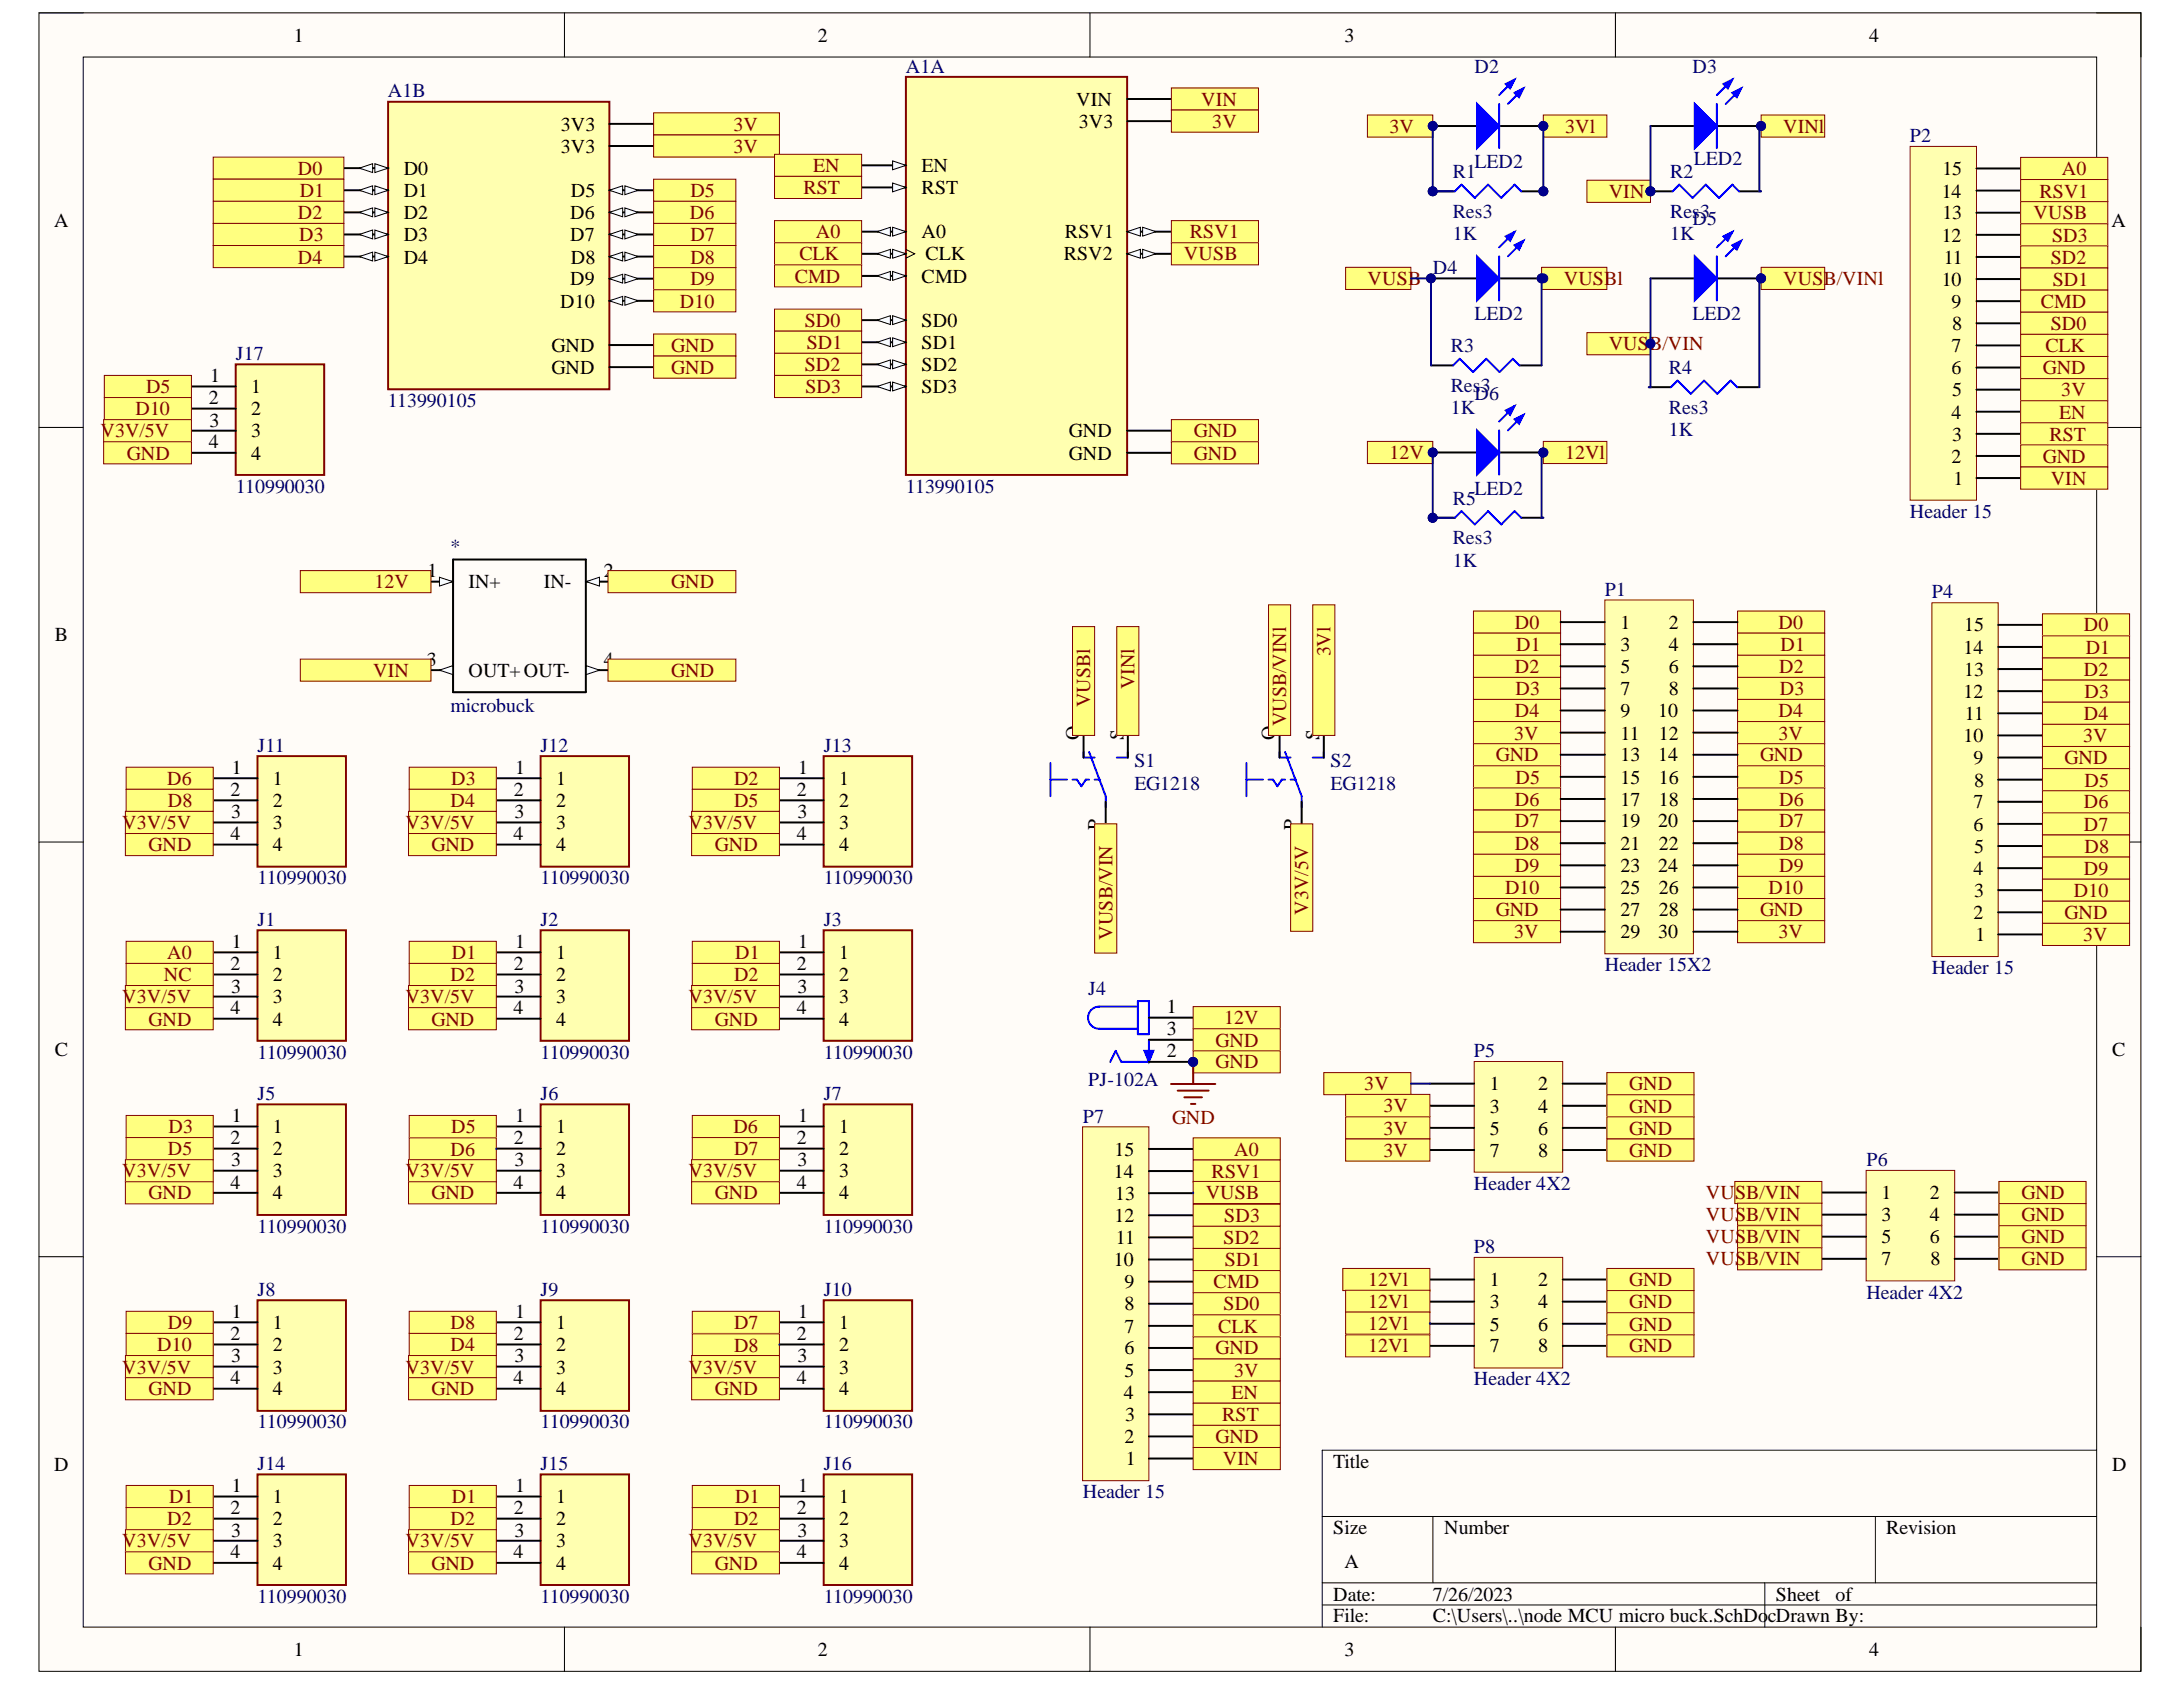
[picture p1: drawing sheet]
<svg xmlns="http://www.w3.org/2000/svg" width="279mm" height="216mm" viewBox="0 0 279 216" stroke-linecap="round" stroke-linejoin="round" font-family="sans-serif">
<defs><g id="words">
<g font-size="2.5">
<text x="37.6" y="5.3">1</text>
<text x="104.7" y="5.3">2</text>
<text x="172.1" y="5.3">3</text>
<text x="239.2" y="5.3">4</text>
<text x="71.8" y="16.7">3V3</text>
<text x="137.7" y="13.5">VIN</text>
<text x="138.1" y="16.3">3V3</text>
<text x="51.7" y="22.4">D0</text>
<text x="71.8" y="19.5">3V3</text>
<text x="118" y="22">EN</text>
<text x="248.6" y="22.4">15</text>
<text x="6.9" y="29">A</text>
<text x="51.7" y="25.2">D1</text>
<text x="51.7" y="28.1">D2</text>
<text x="73" y="28.1">D6</text>
<text x="73.1" y="25.2">D5</text>
<text x="118" y="24.9">RST</text>
<text x="248.5" y="25.3">14</text>
<text x="248.6" y="28.1">13</text>
<text x="270.2" y="29">A</text>
<text x="51.7" y="30.9">D3</text>
<text x="51.7" y="33.7">D4</text>
<text x="73" y="30.9">D7</text>
<text x="73.1" y="33.7">D8</text>
<text x="118" y="30.5">A0</text>
<text x="118.5" y="33.3">CLK</text>
<text x="136.1" y="33.3">RSV2</text>
<text x="136.3" y="30.5">RSV1</text>
<text x="248.5" y="30.9">12</text>
<text x="248.8" y="33.7">11</text>
<text x="71.7" y="39.4">D10</text>
<text x="73" y="36.5">D9</text>
<text x="118" y="36.2">CMD</text>
<text x="118" y="41.8">SD0</text>
<text x="248.5" y="36.6">10</text>
<text x="249.8" y="39.4">9</text>
<text x="70.6" y="45.1">GND</text>
<text x="70.6" y="47.8">GND</text>
<text x="118" y="44.6">SD1</text>
<text x="118" y="47.5">SD2</text>
<text x="249.8" y="47.9">6</text>
<text x="249.8" y="45.1">7</text>
<text x="249.9" y="42.3">8</text>
<text x="26.7" y="51.7">2</text>
<text x="26.9" y="48.9">1</text>
<text x="32.1" y="50.3">1</text>
<text x="32.1" y="53.2">2</text>
<text x="118" y="50.3">SD3</text>
<text x="249.8" y="53.6">4</text>
<text x="249.9" y="50.7">5</text>
<text x="26.7" y="57.4">4</text>
<text x="26.8" y="54.6">3</text>
<text x="32.1" y="56">3</text>
<text x="32.1" y="58.8">4</text>
<text x="136.8" y="56">GND</text>
<text x="136.8" y="58.8">GND</text>
<text x="249.8" y="59.2">2</text>
<text x="249.9" y="56.4">3</text>
<text x="250" y="62">1</text>
<text x="54.7" y="73.9">1</text>
<text x="60" y="75.3">IN+</text>
<text x="69.6" y="75.3">IN-</text>
<text x="77.3" y="73.9">2</text>
<text x="7" y="82.1">B</text>
<text x="207.4" y="80.5">1</text>
<text x="207.4" y="83.3">3</text>
<text x="213.6" y="80.5">2</text>
<text x="213.6" y="83.3">4</text>
<text x="251.3" y="83.7">14</text>
<text x="251.4" y="80.8">15</text>
<text x="270.4" y="82.1">B</text>
<text x="54.6" y="85.2">3</text>
<text x="60" y="86.6">OUT+OUT-</text>
<text x="77.3" y="85.2">4</text>
<text x="207.4" y="86.1">5</text>
<text x="207.4" y="89">7</text>
<text x="213.6" y="86.1">6</text>
<text x="213.6" y="89">8</text>
<text x="251.3" y="89.3">12</text>
<text x="251.4" y="86.5">13</text>
<text x="138.2" y="94.7" transform="rotate(-90 138.2 94.7)">O</text>
<text x="143.8" y="94.7" transform="rotate(-90 143.8 94.7)">S</text>
<text x="163.2" y="94.7" transform="rotate(-90 163.2 94.7)">O</text>
<text x="168.9" y="94.7" transform="rotate(-90 168.9 94.7)">S</text>
<text x="207.4" y="91.8">9</text>
<text x="207.4" y="94.7">11</text>
<text x="212.2" y="91.8">10</text>
<text x="212.3" y="94.7">12</text>
<text x="251.3" y="95">10</text>
<text x="251.5" y="92.1">11</text>
<text x="29.5" y="101.8">2</text>
<text x="29.7" y="99.1">1</text>
<text x="34.9" y="100.5">1</text>
<text x="65.8" y="101.8">2</text>
<text x="66" y="99.1">1</text>
<text x="71.2" y="100.5">1</text>
<text x="102" y="101.8">2</text>
<text x="102.1" y="99.1">1</text>
<text x="107.4" y="100.5">1</text>
<text x="207.4" y="97.4">13</text>
<text x="207.4" y="100.3">15</text>
<text x="212.2" y="97.4">14</text>
<text x="212.3" y="100.3">16</text>
<text x="252.6" y="97.8">9</text>
<text x="252.7" y="100.7">8</text>
<text x="29.5" y="107.5">4</text>
<text x="29.6" y="104.7">3</text>
<text x="34.9" y="103.3">2</text>
<text x="34.9" y="106.2">3</text>
<text x="65.7" y="107.5">4</text>
<text x="65.9" y="104.7">3</text>
<text x="71.2" y="103.3">2</text>
<text x="71.2" y="106.2">3</text>
<text x="102" y="107.5">4</text>
<text x="102.1" y="104.7">3</text>
<text x="107.4" y="103.3">2</text>
<text x="107.4" y="106.2">3</text>
<text x="141" y="106.2" transform="rotate(-90 141 106.2)">P</text>
<text x="166.1" y="106.2" transform="rotate(-90 166.1 106.2)">P</text>
<text x="207.4" y="103.1">17</text>
<text x="207.4" y="105.9">19</text>
<text x="212.2" y="105.9">20</text>
<text x="212.3" y="103.1">18</text>
<text x="252.6" y="106.3">6</text>
<text x="252.6" y="103.4">7</text>
<text x="34.9" y="108.9">4</text>
<text x="71.2" y="108.9">4</text>
<text x="107.4" y="108.9">4</text>
<text x="207.4" y="108.8">21</text>
<text x="207.4" y="111.6">23</text>
<text x="212.2" y="111.6">24</text>
<text x="212.3" y="108.8">22</text>
<text x="252.6" y="112">4</text>
<text x="252.7" y="109.1">5</text>
<text x="207.4" y="114.4">25</text>
<text x="207.4" y="117.2">27</text>
<text x="212.3" y="114.4">26</text>
<text x="212.3" y="117.2">28</text>
<text x="252.6" y="117.6">2</text>
<text x="252.7" y="114.8">3</text>
<text x="29.5" y="124.1">2</text>
<text x="29.7" y="121.4">1</text>
<text x="34.9" y="122.7">1</text>
<text x="34.9" y="125.6">2</text>
<text x="65.8" y="124.1">2</text>
<text x="66" y="121.4">1</text>
<text x="71.2" y="122.7">1</text>
<text x="71.2" y="125.6">2</text>
<text x="102" y="124.1">2</text>
<text x="102.1" y="121.4">1</text>
<text x="107.4" y="122.7">1</text>
<text x="107.4" y="125.6">2</text>
<text x="207.4" y="120.1">29</text>
<text x="212.2" y="120.1">30</text>
<text x="252.8" y="120.4">1</text>
<text x="29.5" y="129.8">4</text>
<text x="29.6" y="127">3</text>
<text x="34.9" y="128.4">3</text>
<text x="34.9" y="131.2">4</text>
<text x="65.7" y="129.8">4</text>
<text x="65.9" y="127">3</text>
<text x="71.2" y="128.4">3</text>
<text x="71.2" y="131.2">4</text>
<text x="102" y="129.8">4</text>
<text x="102.1" y="127">3</text>
<text x="107.4" y="128.4">3</text>
<text x="107.4" y="131.2">4</text>
<text x="149.3" y="129.6">1</text>
<text x="7" y="135.1">C</text>
<text x="149.3" y="132.5">3</text>
<text x="149.3" y="135.3">2</text>
<text x="270.3" y="135.1">C</text>
<text x="29.7" y="143.6">1</text>
<text x="66" y="143.6">1</text>
<text x="102.1" y="143.6">1</text>
<text x="190.7" y="139.5">1</text>
<text x="190.7" y="142.4">3</text>
<text x="196.9" y="139.5">2</text>
<text x="196.9" y="142.4">4</text>
<text x="29.5" y="146.5">2</text>
<text x="29.6" y="149.2">3</text>
<text x="34.9" y="145">1</text>
<text x="34.9" y="147.8">2</text>
<text x="65.8" y="146.5">2</text>
<text x="65.9" y="149.2">3</text>
<text x="71.2" y="145">1</text>
<text x="71.2" y="147.8">2</text>
<text x="102" y="146.5">2</text>
<text x="102.1" y="149.2">3</text>
<text x="107.4" y="145">1</text>
<text x="107.4" y="147.8">2</text>
<text x="142.6" y="147.9">15</text>
<text x="190.7" y="145.2">5</text>
<text x="190.7" y="148.1">7</text>
<text x="196.9" y="145.2">6</text>
<text x="196.9" y="148.1">8</text>
<text x="29.5" y="152.1">4</text>
<text x="34.9" y="150.7">3</text>
<text x="34.9" y="153.5">4</text>
<text x="65.7" y="152.1">4</text>
<text x="71.2" y="150.7">3</text>
<text x="71.2" y="153.5">4</text>
<text x="102" y="152.1">4</text>
<text x="107.4" y="150.7">3</text>
<text x="107.4" y="153.5">4</text>
<text x="142.6" y="150.8">14</text>
<text x="142.7" y="153.6">13</text>
<text x="240.8" y="153.5">1</text>
<text x="247" y="153.5">2</text>
<text x="142.6" y="156.3">12</text>
<text x="142.8" y="159.2">11</text>
<text x="240.8" y="156.3">3</text>
<text x="240.8" y="159.1">5</text>
<text x="240.8" y="161.9">7</text>
<text x="247" y="156.3">4</text>
<text x="247" y="159.1">6</text>
<text x="247.1" y="161.9">8</text>
<text x="142.6" y="162">10</text>
<text x="143.9" y="167.7">8</text>
<text x="143.9" y="164.9">9</text>
<text x="190.7" y="164.6">1</text>
<text x="190.7" y="167.4">3</text>
<text x="196.9" y="164.6">2</text>
<text x="196.9" y="167.4">4</text>
<text x="29.5" y="171.5">2</text>
<text x="29.7" y="168.7">1</text>
<text x="34.9" y="170.1">1</text>
<text x="34.9" y="172.9">2</text>
<text x="65.8" y="171.5">2</text>
<text x="66" y="168.7">1</text>
<text x="71.2" y="170.1">1</text>
<text x="71.2" y="172.9">2</text>
<text x="102" y="171.5">2</text>
<text x="102.1" y="168.7">1</text>
<text x="107.4" y="170.1">1</text>
<text x="107.4" y="172.9">2</text>
<text x="143.9" y="173.3">6</text>
<text x="143.9" y="170.5">7</text>
<text x="190.7" y="170.3">5</text>
<text x="190.7" y="173.1">7</text>
<text x="196.9" y="170.3">6</text>
<text x="196.9" y="173.1">8</text>
<text x="29.5" y="177.1">4</text>
<text x="29.6" y="174.3">3</text>
<text x="34.9" y="175.8">3</text>
<text x="34.9" y="178.6">4</text>
<text x="65.7" y="177.1">4</text>
<text x="65.9" y="174.3">3</text>
<text x="71.2" y="175.8">3</text>
<text x="71.2" y="178.6">4</text>
<text x="102" y="177.1">4</text>
<text x="102.1" y="174.3">3</text>
<text x="107.4" y="175.8">3</text>
<text x="107.4" y="178.6">4</text>
<text x="143.8" y="179">4</text>
<text x="143.9" y="176.2">5</text>
<text x="143.9" y="184.7">2</text>
<text x="144" y="181.9">3</text>
<text x="6.9" y="188.2">D</text>
<text x="29.7" y="191">1</text>
<text x="66" y="191">1</text>
<text x="102.1" y="191">1</text>
<text x="144.1" y="187.5">1</text>
<text x="170.6" y="187.9">Title</text>
<text x="270.3" y="188.2">D</text>
<text x="29.5" y="193.8">2</text>
<text x="29.6" y="196.7">3</text>
<text x="34.9" y="192.3">1</text>
<text x="34.9" y="195.2">2</text>
<text x="65.8" y="193.8">2</text>
<text x="65.9" y="196.7">3</text>
<text x="71.2" y="192.3">1</text>
<text x="71.2" y="195.2">2</text>
<text x="102" y="193.8">2</text>
<text x="102.1" y="196.7">3</text>
<text x="107.4" y="192.3">1</text>
<text x="107.4" y="195.2">2</text>
<text x="170.6" y="196.3">Size</text>
<text x="184.8" y="196.3">Number</text>
<text x="241.4" y="196.3">Revision</text>
<text x="29.5" y="199.4">4</text>
<text x="34.9" y="198">3</text>
<text x="34.9" y="200.9">4</text>
<text x="65.7" y="199.4">4</text>
<text x="71.2" y="198">3</text>
<text x="71.2" y="200.9">4</text>
<text x="102" y="199.4">4</text>
<text x="107.4" y="198">3</text>
<text x="107.4" y="200.9">4</text>
<text x="172.1" y="200.6">A</text>
<text x="170.6" y="204.9">Date:</text>
<text x="170.6" y="207.6">File:</text>
<text x="183.4" y="204.9">7/26/2023</text>
<text x="183.4" y="207.6">C:\Users\..\node MCU micro buck.SchDocDrawn By:</text>
<text x="227.3" y="204.9">Sheet</text>
<text x="234.9" y="204.9">of</text>
<text x="37.6" y="212">1</text>
<text x="104.7" y="212">2</text>
<text x="172.1" y="212">3</text>
<text x="239.2" y="212">4</text>
</g>
<g font-size="2.5" fill="#000080">
<text x="115.9" y="9.3">A1A</text>
<text x="188.7" y="9.3">D2</text>
<text x="216.6" y="9.3">D3</text>
<text x="49.6" y="12.4">A1B</text>
<text x="185.9" y="22.8">R1</text>
<text x="188.7" y="21.5">LED2</text>
<text x="213.8" y="22.8">R2</text>
<text x="216.8" y="21.1">LED2</text>
<text x="244.5" y="18.2">P2</text>
<text x="185.9" y="27.9">Res3</text>
<text x="213.8" y="27.9">Res3</text>
<text x="216.6" y="28.8">D5</text>
<text x="183.4" y="35.1">D4</text>
<text x="185.9" y="30.7">1K</text>
<text x="213.8" y="30.7">1K</text>
<text x="188.7" y="41">LED2</text>
<text x="216.6" y="41">LED2</text>
<text x="30.2" y="46.1">J17</text>
<text x="185.7" y="45.1">R3</text>
<text x="213.6" y="47.8">R4</text>
<text x="49.6" y="52.1">113990105</text>
<text x="185.7" y="53">1K</text>
<text x="185.7" y="50.2">Res3</text>
<text x="188.7" y="51.1">D6</text>
<text x="213.6" y="53">Res3</text>
<text x="213.6" y="55.8">1K</text>
<text x="30.2" y="63.1">110990030</text>
<text x="115.9" y="63.1">113990105</text>
<text x="185.9" y="64.6">R5</text>
<text x="188.7" y="63.3">LED2</text>
<text x="57.7" y="70.7">*</text>
<text x="185.9" y="69.6">Res3</text>
<text x="244.5" y="66.3">Header 15</text>
<text x="185.9" y="72.5">1K</text>
<text x="205.4" y="76.2">P1</text>
<text x="247.2" y="76.6">P4</text>
<text x="57.7" y="91.1">microbuck</text>
<text x="33" y="96.2">J11</text>
<text x="69.2" y="96.2">J12</text>
<text x="105.4" y="96.2">J13</text>
<text x="145.2" y="98.2">S1</text>
<text x="145.2" y="101.1">EG1218</text>
<text x="170.3" y="98.2">S2</text>
<text x="170.3" y="101.1">EG1218</text>
<text x="33" y="113.2">110990030</text>
<text x="69.2" y="113.2">110990030</text>
<text x="105.4" y="113.2">110990030</text>
<text x="33" y="118.5">J1</text>
<text x="69.2" y="118.5">J2</text>
<text x="105.4" y="118.5">J3</text>
<text x="205.4" y="124.3">Header 15X2</text>
<text x="247.2" y="124.7">Header 15</text>
<text x="139.3" y="127.3">J4</text>
<text x="33" y="135.5">110990030</text>
<text x="69.2" y="135.5">110990030</text>
<text x="105.4" y="135.5">110990030</text>
<text x="188.6" y="135.3">P5</text>
<text x="33" y="140.8">J5</text>
<text x="69.2" y="140.8">J6</text>
<text x="105.4" y="140.8">J7</text>
<text x="138.6" y="143.7">P7</text>
<text x="139.3" y="139">PJ-102A</text>
<text x="238.9" y="149.2">P6</text>
<text x="188.6" y="152.3">Header 4X2</text>
<text x="33" y="157.8">110990030</text>
<text x="69.2" y="157.8">110990030</text>
<text x="105.4" y="157.8">110990030</text>
<text x="188.6" y="160.4">P8</text>
<text x="33" y="165.8">J8</text>
<text x="69.2" y="165.8">J9</text>
<text x="105.4" y="165.8">J10</text>
<text x="238.9" y="166.2">Header 4X2</text>
<text x="188.6" y="177.3">Header 4X2</text>
<text x="33" y="182.8">110990030</text>
<text x="69.2" y="182.8">110990030</text>
<text x="105.4" y="182.8">110990030</text>
<text x="33" y="188.1">J14</text>
<text x="69.2" y="188.1">J15</text>
<text x="105.4" y="188.1">J16</text>
<text x="138.6" y="191.8">Header 15</text>
<text x="33" y="205.1">110990030</text>
<text x="69.2" y="205.1">110990030</text>
<text x="105.4" y="205.1">110990030</text>
</g>
<g font-size="2.5" fill="#800000">
<text x="93.9" y="16.7">3V</text>
<text x="153.7" y="13.5">VIN</text>
<text x="155.2" y="16.3">3V</text>
<text x="177.8" y="17">3V</text>
<text x="200.3" y="17">3Vl</text>
<text x="228.2" y="17">VINl</text>
<text x="38.1" y="22.4">D0</text>
<text x="93.9" y="19.5">3V</text>
<text x="104.1" y="22">EN</text>
<text x="263.9" y="22.4">A0</text>
<text x="38.1" y="28.1">D2</text>
<text x="38.4" y="25.2">D1</text>
<text x="88.3" y="28.1">D6</text>
<text x="88.4" y="25.2">D5</text>
<text x="102.8" y="24.9">RST</text>
<text x="205.9" y="25.4">VIN</text>
<text x="260.3" y="28.1">VUSB</text>
<text x="261" y="25.3">RSV1</text>
<text x="38.1" y="33.7">D4</text>
<text x="38.3" y="30.9">D3</text>
<text x="88.4" y="30.9">D7</text>
<text x="88.4" y="33.7">D8</text>
<text x="102.3" y="33.3">CLK</text>
<text x="104.4" y="30.5">A0</text>
<text x="151.5" y="33.3">VUSB</text>
<text x="152.3" y="30.5">RSV1</text>
<text x="262.5" y="33.7">SD2</text>
<text x="262.6" y="30.9">SD3</text>
<text x="87" y="39.4">D10</text>
<text x="88.4" y="36.5">D9</text>
<text x="101.7" y="36.2">CMD</text>
<text x="103" y="41.8">SD0</text>
<text x="175" y="36.5">VUSB</text>
<text x="200.1" y="36.5">VUSBl</text>
<text x="228.2" y="36.5">VUSB/VINl</text>
<text x="261.2" y="39.4">CMD</text>
<text x="262.7" y="36.6">SD1</text>
<text x="85.9" y="45.1">GND</text>
<text x="85.9" y="47.8">GND</text>
<text x="103" y="47.5">SD2</text>
<text x="103.2" y="44.6">SD1</text>
<text x="205.9" y="44.8">VUSB/VIN</text>
<text x="261.5" y="47.9">GND</text>
<text x="261.8" y="45.1">CLK</text>
<text x="262.5" y="42.3">SD0</text>
<text x="17.3" y="53.2">D10</text>
<text x="18.7" y="50.3">D5</text>
<text x="103.1" y="50.3">SD3</text>
<text x="263.6" y="53.6">EN</text>
<text x="263.8" y="50.7">3V</text>
<text x="12.9" y="56">V3V/5V</text>
<text x="16.2" y="58.8">GND</text>
<text x="152.8" y="56">GND</text>
<text x="152.8" y="58.8">GND</text>
<text x="177.8" y="58.7">12V</text>
<text x="200.3" y="58.7">12Vl</text>
<text x="261.5" y="59.2">GND</text>
<text x="262.3" y="56.4">RST</text>
<text x="262.5" y="62">VIN</text>
<text x="47.9" y="75.3">12V</text>
<text x="85.9" y="75.3">GND</text>
<text x="193.9" y="80.5">D0</text>
<text x="194.1" y="83.3">D1</text>
<text x="227.6" y="80.5">D0</text>
<text x="227.9" y="83.3">D1</text>
<text x="266.7" y="80.8">D</text>
<text x="267" y="83.7">D</text>
<text x="268.6" y="80.8">0</text>
<text x="268.8" y="83.7">1</text>
<text x="47.8" y="86.6">VIN</text>
<text x="85.9" y="86.6">GND</text>
<text x="145.2" y="88.2" transform="rotate(-90 145.2 88.2)">VINl</text>
<text x="170.3" y="84" transform="rotate(-90 170.3 84)">3Vl</text>
<text x="193.9" y="86.1">D2</text>
<text x="194" y="89">D3</text>
<text x="227.7" y="86.1">D2</text>
<text x="227.8" y="89">D3</text>
<text x="266.7" y="86.5">D</text>
<text x="266.8" y="89.3">D</text>
<text x="268.6" y="86.5">2</text>
<text x="268.6" y="89.3">3</text>
<text x="139.5" y="90.5" transform="rotate(-90 139.5 90.5)">VUSBl</text>
<text x="164.6" y="93" transform="rotate(-90 164.6 93)">VUSB/VINl</text>
<text x="193.8" y="94.7">3V</text>
<text x="193.9" y="91.8">D4</text>
<text x="227.6" y="91.8">D4</text>
<text x="227.6" y="94.7">3V</text>
<text x="266.6" y="95">3V</text>
<text x="266.7" y="92.1">D</text>
<text x="268.6" y="92.1">4</text>
<text x="21.4" y="100.5">D6</text>
<text x="57.8" y="100.5">D3</text>
<text x="93.9" y="100.5">D2</text>
<text x="191.4" y="97.4">GND</text>
<text x="194" y="100.3">D5</text>
<text x="225.3" y="97.4">GND</text>
<text x="227.7" y="100.3">D5</text>
<text x="264.2" y="97.8">GND</text>
<text x="266.8" y="100.7">D</text>
<text x="268.6" y="100.7">5</text>
<text x="15.6" y="106.2">V3V/5V</text>
<text x="21.5" y="103.3">D8</text>
<text x="51.9" y="106.2">V3V/5V</text>
<text x="57.7" y="103.3">D4</text>
<text x="88.1" y="106.2">V3V/5V</text>
<text x="93.9" y="103.3">D5</text>
<text x="193.9" y="103.1">D6</text>
<text x="193.9" y="105.9">D7</text>
<text x="227.7" y="103.1">D6</text>
<text x="227.7" y="105.9">D7</text>
<text x="266.7" y="103.4">D</text>
<text x="266.7" y="106.3">D</text>
<text x="268.6" y="103.4">6</text>
<text x="268.6" y="106.3">7</text>
<text x="19" y="108.9">GND</text>
<text x="55.2" y="108.9">GND</text>
<text x="91.5" y="108.9">GND</text>
<text x="193.9" y="108.8">D8</text>
<text x="193.9" y="111.6">D9</text>
<text x="227.7" y="108.8">D8</text>
<text x="227.7" y="111.6">D9</text>
<text x="266.7" y="112">D</text>
<text x="266.8" y="109.1">D</text>
<text x="268.6" y="112">9</text>
<text x="268.6" y="109.1">8</text>
<text x="167.4" y="117.1" transform="rotate(-90 167.4 117.1)">V3V/5V</text>
<text x="191.4" y="117.2">GND</text>
<text x="192.6" y="114.4">D10</text>
<text x="225.3" y="117.2">GND</text>
<text x="226.4" y="114.4">D10</text>
<text x="264.2" y="117.6">GND</text>
<text x="265.4" y="114.8">D10</text>
<text x="21" y="125.6">NC</text>
<text x="21.4" y="122.7">A0</text>
<text x="57.7" y="125.6">D2</text>
<text x="57.8" y="122.7">D1</text>
<text x="93.9" y="125.6">D2</text>
<text x="94.1" y="122.7">D1</text>
<text x="142.4" y="120.3" transform="rotate(-90 142.4 120.3)">VUSB/VIN</text>
<text x="193.8" y="120.1">3V</text>
<text x="227.6" y="120.1">3V</text>
<text x="266.6" y="120.4">3V</text>
<text x="15.6" y="128.4">V3V/5V</text>
<text x="19" y="131.2">GND</text>
<text x="51.9" y="128.4">V3V/5V</text>
<text x="55.2" y="131.2">GND</text>
<text x="88.1" y="128.4">V3V/5V</text>
<text x="91.5" y="131.2">GND</text>
<text x="156.7" y="131.1">12V</text>
<text x="155.6" y="134">GND</text>
<text x="155.6" y="136.7">GND</text>
<text x="150" y="143.8">GND</text>
<text x="174.6" y="139.5">3V</text>
<text x="177.1" y="142.3">3V</text>
<text x="208.5" y="139.5">GND</text>
<text x="208.5" y="142.4">GND</text>
<text x="21.5" y="147.8">D5</text>
<text x="21.6" y="145">D3</text>
<text x="57.7" y="147.9">D6</text>
<text x="57.8" y="145">D5</text>
<text x="93.9" y="145">D6</text>
<text x="93.9" y="147.8">D7</text>
<text x="158" y="147.9">A0</text>
<text x="177.1" y="145.2">3V</text>
<text x="177.1" y="148.1">3V</text>
<text x="208.5" y="145.2">GND</text>
<text x="208.5" y="148.1">GND</text>
<text x="15.6" y="150.7">V3V/5V</text>
<text x="19" y="153.5">GND</text>
<text x="51.9" y="150.7">V3V/5V</text>
<text x="55.2" y="153.5">GND</text>
<text x="88.1" y="150.7">V3V/5V</text>
<text x="91.5" y="153.5">GND</text>
<text x="154.3" y="153.5">VUSB</text>
<text x="155.1" y="150.8">RSV1</text>
<text x="218.3" y="153.5">VU</text>
<text x="222.1" y="153.5">SB/VIN</text>
<text x="258.7" y="153.5">GND</text>
<text x="156.6" y="159.2">SD2</text>
<text x="156.7" y="156.3">SD3</text>
<text x="218.3" y="156.3">VUSB/VIN</text>
<text x="218.3" y="159.1">VUSB/VIN</text>
<text x="218.3" y="161.9">VUSB/VIN</text>
<text x="258.7" y="156.3">GND</text>
<text x="258.7" y="159.1">GND</text>
<text x="258.7" y="161.9">GND</text>
<text x="155.3" y="164.9">CMD</text>
<text x="156.6" y="167.7">SD0</text>
<text x="156.8" y="162">SD1</text>
<text x="175.1" y="164.6">12Vl</text>
<text x="175.1" y="167.4">12Vl</text>
<text x="208.5" y="164.6">GND</text>
<text x="208.5" y="167.4">GND</text>
<text x="20.1" y="172.9">D10</text>
<text x="21.5" y="170.1">D9</text>
<text x="57.7" y="170.1">D8</text>
<text x="57.7" y="172.9">D4</text>
<text x="93.9" y="170.1">D7</text>
<text x="93.9" y="173">D8</text>
<text x="155.6" y="173.3">GND</text>
<text x="155.9" y="170.5">CLK</text>
<text x="175.1" y="170.2">12Vl</text>
<text x="175.1" y="173.1">12Vl</text>
<text x="208.5" y="170.3">GND</text>
<text x="208.5" y="173.1">GND</text>
<text x="15.6" y="175.8">V3V/5V</text>
<text x="19" y="178.6">GND</text>
<text x="51.9" y="175.8">V3V/5V</text>
<text x="55.2" y="178.6">GND</text>
<text x="88.1" y="175.8">V3V/5V</text>
<text x="91.5" y="178.6">GND</text>
<text x="157.6" y="179">EN</text>
<text x="158" y="176.2">3V</text>
<text x="155.6" y="184.7">GND</text>
<text x="156.4" y="181.9">RST</text>
<text x="156.5" y="187.5">VIN</text>
<text x="21.4" y="195.2">D2</text>
<text x="21.6" y="192.3">D1</text>
<text x="57.7" y="195.2">D2</text>
<text x="57.8" y="192.3">D1</text>
<text x="93.9" y="195.2">D2</text>
<text x="94.1" y="192.3">D1</text>
<text x="15.6" y="198">V3V/5V</text>
<text x="19" y="200.9">GND</text>
<text x="51.9" y="198">V3V/5V</text>
<text x="55.2" y="200.9">GND</text>
<text x="88.1" y="198">V3V/5V</text>
<text x="91.5" y="200.9">GND</text>
</g>
</g></defs>
<path d="M5 1.6h269v212.3h-269z" fill-rule="evenodd" fill="#fffcf8"/>
<path d="M5 1.6h269v212.3h-269z" fill="none" stroke="#000" stroke-width=".13"/>
<path d="M10.7 7.3h257.6v200.9h-257.6z" fill-rule="evenodd" fill="#fffcf8"/>
<g fill="none" stroke="#000" stroke-width=".13">
<path d="M5 1.6h5.7M10.7 7.3h257.6v200.9h-257.6zM72.2 1.6v5.7M139.5 1.6v5.7M206.8 1.6v5.7M268.3 1.6h5.7v5.7M5 54.7h5.7M268.3 54.7h5.7M5 107.8h5.7M268.3 107.8h5.7M5 160.8h5.7M268.3 160.8h5.7"/>
<path d="M169.2 194.1h99.1M183.4 194.1v8.5M240 194.1v8.5M268.3 185.6h-99.1v22.6M72.2 208.2v5.7M139.5 208.2v5.7M169.2 202.6h99.1M169.2 205.4h99.1M206.8 208.2v5.7M225.9 202.6v5.6M274 208.2v5.7"/>
</g>
<path d="M115.9 9.8h28.4v51h-28.4z" fill-rule="evenodd" fill="#ffffb0"/>
<path d="M115.9 9.8h28.4v51h-28.4z" fill="none" stroke="#800000" stroke-width=".25"/>
<path d="M110.3 21.2h5.6" fill="none" stroke="#000" stroke-width=".25"/>
<path d="M114.2 20.6l1.7 .6-1.7 .5z" fill="#f8fcff"/>
<path d="M114.2 20.6l1.7 .6-1.7 .5z" fill="none" stroke="#000" stroke-width=".13"/>
<path d="M110.3 24h5.6" fill="none" stroke="#000" stroke-width=".25"/>
<path d="M114.2 23.4l1.7 .6-1.7 .6z" fill="#f8fcff"/>
<path d="M114.2 23.4l1.7 .6-1.7 .6z" fill="none" stroke="#000" stroke-width=".13"/>
<path d="M110.3 29.7h5.6" fill="none" stroke="#000" stroke-width=".25"/>
<path d="M114.2 29.1l1.7 .6-1.7 .5z" fill="#f8fcff"/>
<path d="M114.2 29.1l1.7 .6-1.7 .5z" fill="none" stroke="#000" stroke-width=".13"/>
<path d="M112.3 29.7l1.7-.6v1.1z" fill="#f8fcff"/>
<path d="M112.3 29.7l1.7-.6v1.1z" fill="none" stroke="#000" stroke-width=".13"/>
<path d="M110.3 32.5h5.6" fill="none" stroke="#000" stroke-width=".25"/>
<path d="M114.2 31.9l1.7 .6-1.7 .5z" fill="#f8fcff"/>
<path d="M114.2 31.9l1.7 .6-1.7 .5z" fill="none" stroke="#000" stroke-width=".13"/>
<path d="M112.3 32.5l1.7-.6v1.1z" fill="#f8fcff"/>
<path d="M112.3 32.5l1.7-.6v1.1zM115.9 31.9l1.2 .6-1.2 .5" fill="none" stroke="#000" stroke-width=".13"/>
<path d="M110.3 35.3h5.6" fill="none" stroke="#000" stroke-width=".25"/>
<path d="M114.2 34.7l1.7 .6-1.7 .6z" fill="#f8fcff"/>
<path d="M114.2 34.7l1.7 .6-1.7 .6z" fill="none" stroke="#000" stroke-width=".13"/>
<path d="M112.3 35.3l1.7-.6v1.2z" fill="#f8fcff"/>
<path d="M112.3 35.3l1.7-.6v1.2z" fill="none" stroke="#000" stroke-width=".13"/>
<path d="M110.3 41h5.6" fill="none" stroke="#000" stroke-width=".25"/>
<path d="M114.2 40.4l1.7 .6-1.7 .5z" fill="#f8fcff"/>
<path d="M114.2 40.4l1.7 .6-1.7 .5z" fill="none" stroke="#000" stroke-width=".13"/>
<path d="M112.3 41l1.7-.6v1.1z" fill="#f8fcff"/>
<path d="M112.3 41l1.7-.6v1.1z" fill="none" stroke="#000" stroke-width=".13"/>
<path d="M110.3 43.8h5.6" fill="none" stroke="#000" stroke-width=".25"/>
<path d="M114.2 43.2l1.7 .6-1.7 .6z" fill="#f8fcff"/>
<path d="M114.2 43.2l1.7 .6-1.7 .6z" fill="none" stroke="#000" stroke-width=".13"/>
<path d="M112.3 43.8l1.7-.6v1.2z" fill="#f8fcff"/>
<path d="M112.3 43.8l1.7-.6v1.2z" fill="none" stroke="#000" stroke-width=".13"/>
<path d="M110.3 46.6h5.6" fill="none" stroke="#000" stroke-width=".25"/>
<path d="M114.2 46.1l1.7 .5-1.7 .6z" fill="#f8fcff"/>
<path d="M114.2 46.1l1.7 .5-1.7 .6z" fill="none" stroke="#000" stroke-width=".13"/>
<path d="M112.3 46.6l1.7-.5v1.1z" fill="#f8fcff"/>
<path d="M112.3 46.6l1.7-.5v1.1z" fill="none" stroke="#000" stroke-width=".13"/>
<path d="M110.3 49.5h5.6" fill="none" stroke="#000" stroke-width=".25"/>
<path d="M114.2 48.9l1.7 .6-1.7 .5z" fill="#f8fcff"/>
<path d="M114.2 48.9l1.7 .6-1.7 .5z" fill="none" stroke="#000" stroke-width=".13"/>
<path d="M112.3 49.5l1.7-.6v1.1z" fill="#f8fcff"/>
<path d="M112.3 49.5l1.7-.6v1.1z" fill="none" stroke="#000" stroke-width=".13"/>
<path d="M144.3 12.7h5.6M144.3 15.5h5.6M144.3 29.7h5.6" fill="none" stroke="#000" stroke-width=".25"/>
<path d="M144.3 29.7l1.7-.6v1.1z" fill="#f8fcff"/>
<path d="M144.3 29.7l1.7-.6v1.1z" fill="none" stroke="#000" stroke-width=".13"/>
<path d="M146.2 29.1l1.7 .6-1.7 .5z" fill="#f8fcff"/>
<path d="M146.2 29.1l1.7 .6-1.7 .5z" fill="none" stroke="#000" stroke-width=".13"/>
<path d="M144.3 32.5h5.6" fill="none" stroke="#000" stroke-width=".25"/>
<path d="M144.3 32.5l1.7-.6v1.1z" fill="#f8fcff"/>
<path d="M144.3 32.5l1.7-.6v1.1z" fill="none" stroke="#000" stroke-width=".13"/>
<path d="M146.2 31.9l1.7 .6-1.7 .5z" fill="#f8fcff"/>
<path d="M146.2 31.9l1.7 .6-1.7 .5z" fill="none" stroke="#000" stroke-width=".13"/>
<path d="M144.3 55.1h5.6M144.3 57.9h5.6" fill="none" stroke="#000" stroke-width=".25"/>
<path d="M49.7 13h28.3v36.8h-28.3z" fill-rule="evenodd" fill="#ffffb0"/>
<path d="M49.7 13h28.3v36.8h-28.3z" fill="none" stroke="#800000" stroke-width=".25"/>
<path d="M44 21.5h5.7" fill="none" stroke="#000" stroke-width=".25"/>
<path d="M48 21l1.7 .5-1.7 .6z" fill="#f8fcff"/>
<path d="M48 21l1.7 .5-1.7 .6z" fill="none" stroke="#000" stroke-width=".13"/>
<path d="M46 21.5l1.7-.5v1.1z" fill="#f8fcff"/>
<path d="M46 21.5l1.7-.5v1.1z" fill="none" stroke="#000" stroke-width=".13"/>
<path d="M44 24.3h5.7" fill="none" stroke="#000" stroke-width=".25"/>
<path d="M48 23.8l1.7 .5-1.7 .6z" fill="#f8fcff"/>
<path d="M48 23.8l1.7 .5-1.7 .6z" fill="none" stroke="#000" stroke-width=".13"/>
<path d="M46 24.3l1.7-.5v1.1z" fill="#f8fcff"/>
<path d="M46 24.3l1.7-.5v1.1z" fill="none" stroke="#000" stroke-width=".13"/>
<path d="M44 27.2h5.7" fill="none" stroke="#000" stroke-width=".25"/>
<path d="M48 26.6l1.7 .6-1.7 .5z" fill="#f8fcff"/>
<path d="M48 26.6l1.7 .6-1.7 .5z" fill="none" stroke="#000" stroke-width=".13"/>
<path d="M46 27.2l1.7-.6v1.1z" fill="#f8fcff"/>
<path d="M46 27.2l1.7-.6v1.1z" fill="none" stroke="#000" stroke-width=".13"/>
<path d="M44 30h5.7" fill="none" stroke="#000" stroke-width=".25"/>
<path d="M48 29.4l1.7 .6-1.7 .6z" fill="#f8fcff"/>
<path d="M48 29.4l1.7 .6-1.7 .6z" fill="none" stroke="#000" stroke-width=".13"/>
<path d="M46 30l1.7-.6v1.2z" fill="#f8fcff"/>
<path d="M46 30l1.7-.6v1.2z" fill="none" stroke="#000" stroke-width=".13"/>
<path d="M44 32.8h5.7" fill="none" stroke="#000" stroke-width=".25"/>
<path d="M48 32.3l1.7 .5-1.7 .6z" fill="#f8fcff"/>
<path d="M48 32.3l1.7 .5-1.7 .6z" fill="none" stroke="#000" stroke-width=".13"/>
<path d="M46 32.8l1.7-.5v1.1z" fill="#f8fcff"/>
<path d="M46 32.8l1.7-.5v1.1z" fill="none" stroke="#000" stroke-width=".13"/>
<path d="M78 15.9h5.7M78 18.7h5.7M78 24.3h5.7" fill="none" stroke="#000" stroke-width=".25"/>
<path d="M78 24.3l1.7-.5v1.1z" fill="#f8fcff"/>
<path d="M78 24.3l1.7-.5v1.1z" fill="none" stroke="#000" stroke-width=".13"/>
<path d="M80 23.8l1.7 .5-1.7 .6z" fill="#f8fcff"/>
<path d="M80 23.8l1.7 .5-1.7 .6z" fill="none" stroke="#000" stroke-width=".13"/>
<path d="M78 27.2h5.7" fill="none" stroke="#000" stroke-width=".25"/>
<path d="M78 27.2l1.7-.6v1.1z" fill="#f8fcff"/>
<path d="M78 27.2l1.7-.6v1.1z" fill="none" stroke="#000" stroke-width=".13"/>
<path d="M80 26.6l1.7 .6-1.7 .5z" fill="#f8fcff"/>
<path d="M80 26.6l1.7 .6-1.7 .5z" fill="none" stroke="#000" stroke-width=".13"/>
<path d="M78 30h5.7" fill="none" stroke="#000" stroke-width=".25"/>
<path d="M78 30l1.7-.6v1.2z" fill="#f8fcff"/>
<path d="M78 30l1.7-.6v1.2z" fill="none" stroke="#000" stroke-width=".13"/>
<path d="M80 29.4l1.7 .6-1.7 .6z" fill="#f8fcff"/>
<path d="M80 29.4l1.7 .6-1.7 .6z" fill="none" stroke="#000" stroke-width=".13"/>
<path d="M78 32.8h5.7" fill="none" stroke="#000" stroke-width=".25"/>
<path d="M78 32.8l1.7-.5v1.1z" fill="#f8fcff"/>
<path d="M78 32.8l1.7-.5v1.1z" fill="none" stroke="#000" stroke-width=".13"/>
<path d="M80 32.3l1.7 .5-1.7 .6z" fill="#f8fcff"/>
<path d="M80 32.3l1.7 .5-1.7 .6z" fill="none" stroke="#000" stroke-width=".13"/>
<path d="M78 35.7h5.7" fill="none" stroke="#000" stroke-width=".25"/>
<path d="M78 35.7l1.7-.6v1.1z" fill="#f8fcff"/>
<path d="M78 35.7l1.7-.6v1.1z" fill="none" stroke="#000" stroke-width=".13"/>
<path d="M80 35.1l1.7 .6-1.7 .5z" fill="#f8fcff"/>
<path d="M80 35.1l1.7 .6-1.7 .5z" fill="none" stroke="#000" stroke-width=".13"/>
<path d="M78 38.5h5.7" fill="none" stroke="#000" stroke-width=".25"/>
<path d="M78 38.5l1.7-.6v1.2z" fill="#f8fcff"/>
<path d="M78 38.5l1.7-.6v1.2z" fill="none" stroke="#000" stroke-width=".13"/>
<path d="M80 37.9l1.7 .6-1.7 .6z" fill="#f8fcff"/>
<path d="M80 37.9l1.7 .6-1.7 .6z" fill="none" stroke="#000" stroke-width=".13"/>
<path d="M78 44.2h5.7M78 47h5.7" fill="none" stroke="#000" stroke-width=".25"/>
<path d="M27.3 20.1h16.7v2.8h-16.7z" fill-rule="evenodd" fill="#ffff80"/>
<path d="M27.3 20.1h16.7v2.8h-16.7z" fill="none" stroke="#800000" stroke-width=".13"/>
<path d="M27.3 22.9h16.7v2.9h-16.7z" fill-rule="evenodd" fill="#ffff80"/>
<path d="M27.3 22.9h16.7v2.9h-16.7z" fill="none" stroke="#800000" stroke-width=".13"/>
<path d="M27.3 25.8h16.7v2.8h-16.7z" fill-rule="evenodd" fill="#ffff80"/>
<path d="M27.3 25.8h16.7v2.8h-16.7z" fill="none" stroke="#800000" stroke-width=".13"/>
<path d="M27.3 28.6h16.7v2.8h-16.7z" fill-rule="evenodd" fill="#ffff80"/>
<path d="M27.3 28.6h16.7v2.8h-16.7z" fill="none" stroke="#800000" stroke-width=".13"/>
<path d="M27.3 31.4h16.7v2.9h-16.7z" fill-rule="evenodd" fill="#ffff80"/>
<path d="M27.3 31.4h16.7v2.9h-16.7z" fill="none" stroke="#800000" stroke-width=".13"/>
<path d="M83.7 14.4h16.1v2.9h-16.1z" fill-rule="evenodd" fill="#ffff80"/>
<path d="M83.7 14.4h16.1v2.9h-16.1z" fill="none" stroke="#800000" stroke-width=".13"/>
<path d="M83.7 17.3h16.1v2.8h-16.1z" fill-rule="evenodd" fill="#ffff80"/>
<path d="M83.7 17.3h16.1v2.8h-16.1z" fill="none" stroke="#800000" stroke-width=".13"/>
<path d="M83.7 22.9h10.5v2.9h-10.5z" fill-rule="evenodd" fill="#ffff80"/>
<path d="M83.7 22.9h10.5v2.9h-10.5z" fill="none" stroke="#800000" stroke-width=".13"/>
<path d="M83.7 25.8h10.5v2.8h-10.5z" fill-rule="evenodd" fill="#ffff80"/>
<path d="M83.7 25.8h10.5v2.8h-10.5z" fill="none" stroke="#800000" stroke-width=".13"/>
<path d="M83.7 28.6h10.5v2.8h-10.5z" fill-rule="evenodd" fill="#ffff80"/>
<path d="M83.7 28.6h10.5v2.8h-10.5z" fill="none" stroke="#800000" stroke-width=".13"/>
<path d="M83.7 31.4h10.5v2.9h-10.5z" fill-rule="evenodd" fill="#ffff80"/>
<path d="M83.7 31.4h10.5v2.9h-10.5z" fill="none" stroke="#800000" stroke-width=".13"/>
<path d="M83.7 34.3h10.5v2.8h-10.5z" fill-rule="evenodd" fill="#ffff80"/>
<path d="M83.7 34.3h10.5v2.8h-10.5z" fill="none" stroke="#800000" stroke-width=".13"/>
<path d="M83.7 37.1h10.5v2.8h-10.5z" fill-rule="evenodd" fill="#ffff80"/>
<path d="M83.7 37.1h10.5v2.8h-10.5z" fill="none" stroke="#800000" stroke-width=".13"/>
<path d="M83.7 42.7h10.5v2.9h-10.5z" fill-rule="evenodd" fill="#ffff80"/>
<path d="M83.7 42.7h10.5v2.9h-10.5z" fill="none" stroke="#800000" stroke-width=".13"/>
<path d="M83.7 45.6h10.5v2.8h-10.5z" fill-rule="evenodd" fill="#ffff80"/>
<path d="M83.7 45.6h10.5v2.8h-10.5z" fill="none" stroke="#800000" stroke-width=".13"/>
<path d="M149.9 11.3h11.2v2.8h-11.2z" fill-rule="evenodd" fill="#ffff80"/>
<path d="M149.9 11.3h11.2v2.8h-11.2z" fill="none" stroke="#800000" stroke-width=".13"/>
<path d="M149.9 14.1h11.2v2.8h-11.2z" fill-rule="evenodd" fill="#ffff80"/>
<path d="M149.9 14.1h11.2v2.8h-11.2z" fill="none" stroke="#800000" stroke-width=".13"/>
<path d="M149.9 28.2h11.2v2.9h-11.2z" fill-rule="evenodd" fill="#ffff80"/>
<path d="M149.9 28.2h11.2v2.9h-11.2z" fill="none" stroke="#800000" stroke-width=".13"/>
<path d="M149.9 31.1h11.2v2.8h-11.2z" fill-rule="evenodd" fill="#ffff80"/>
<path d="M149.9 31.1h11.2v2.8h-11.2z" fill="none" stroke="#800000" stroke-width=".13"/>
<path d="M149.9 53.7h11.2v2.8h-11.2z" fill-rule="evenodd" fill="#ffff80"/>
<path d="M149.9 53.7h11.2v2.8h-11.2z" fill="none" stroke="#800000" stroke-width=".13"/>
<path d="M149.9 56.5h11.2v2.9h-11.2z" fill-rule="evenodd" fill="#ffff80"/>
<path d="M149.9 56.5h11.2v2.9h-11.2z" fill="none" stroke="#800000" stroke-width=".13"/>
<path d="M99.1 19.7h11.2v2.9h-11.2z" fill-rule="evenodd" fill="#ffff80"/>
<path d="M99.1 19.7h11.2v2.9h-11.2z" fill="none" stroke="#800000" stroke-width=".13"/>
<path d="M99.1 22.6h11.2v2.8h-11.2z" fill-rule="evenodd" fill="#ffff80"/>
<path d="M99.1 22.6h11.2v2.8h-11.2z" fill="none" stroke="#800000" stroke-width=".13"/>
<path d="M99.1 28.2h11.2v2.9h-11.2z" fill-rule="evenodd" fill="#ffff80"/>
<path d="M99.1 28.2h11.2v2.9h-11.2z" fill="none" stroke="#800000" stroke-width=".13"/>
<path d="M99.1 31.1h11.2v2.8h-11.2z" fill-rule="evenodd" fill="#ffff80"/>
<path d="M99.1 31.1h11.2v2.8h-11.2z" fill="none" stroke="#800000" stroke-width=".13"/>
<path d="M99.1 33.9h11.2v2.8h-11.2z" fill-rule="evenodd" fill="#ffff80"/>
<path d="M99.1 33.9h11.2v2.8h-11.2z" fill="none" stroke="#800000" stroke-width=".13"/>
<path d="M99.1 39.6h11.2v2.8h-11.2z" fill-rule="evenodd" fill="#ffff80"/>
<path d="M99.1 39.6h11.2v2.8h-11.2z" fill="none" stroke="#800000" stroke-width=".13"/>
<path d="M99.1 42.4h11.2v2.8h-11.2z" fill-rule="evenodd" fill="#ffff80"/>
<path d="M99.1 42.4h11.2v2.8h-11.2z" fill="none" stroke="#800000" stroke-width=".13"/>
<path d="M99.1 45.2h11.2v2.8h-11.2z" fill-rule="evenodd" fill="#ffff80"/>
<path d="M99.1 45.2h11.2v2.8h-11.2z" fill="none" stroke="#800000" stroke-width=".13"/>
<path d="M99.1 48h11.2v2.9h-11.2z" fill-rule="evenodd" fill="#ffff80"/>
<path d="M99.1 48h11.2v2.9h-11.2z" fill="none" stroke="#800000" stroke-width=".13"/>
<path d="M33 166.4h11.3v14.2h-11.3z" fill-rule="evenodd" fill="#ffffb0"/>
<path d="M33 166.4h11.3v14.2h-11.3z" fill="none" stroke="#800000" stroke-width=".25"/>
<path d="M27.3 169.2h5.7M27.3 172.1h5.7M27.3 174.9h5.7M27.3 177.7h5.7" fill="none" stroke="#000" stroke-width=".25"/>
<path d="M16.1 167.8h11.2v2.8h-11.2z" fill-rule="evenodd" fill="#ffff80"/>
<path d="M16.1 167.8h11.2v2.8h-11.2z" fill="none" stroke="#800000" stroke-width=".13"/>
<path d="M16.1 170.6h11.2v2.9h-11.2z" fill-rule="evenodd" fill="#ffff80"/>
<path d="M16.1 170.6h11.2v2.9h-11.2z" fill="none" stroke="#800000" stroke-width=".13"/>
<path d="M16.1 173.5h11.2v2.8h-11.2z" fill-rule="evenodd" fill="#ffff80"/>
<path d="M16.1 173.5h11.2v2.8h-11.2z" fill="none" stroke="#800000" stroke-width=".13"/>
<path d="M16.1 176.3h11.2v2.8h-11.2z" fill-rule="evenodd" fill="#ffff80"/>
<path d="M16.1 176.3h11.2v2.8h-11.2z" fill="none" stroke="#800000" stroke-width=".13"/>
<path d="M69.2 166.4h11.3v14.2h-11.3z" fill-rule="evenodd" fill="#ffffb0"/>
<path d="M69.2 166.4h11.3v14.2h-11.3z" fill="none" stroke="#800000" stroke-width=".25"/>
<path d="M63.5 169.2h5.7M63.5 172.1h5.7M63.5 174.9h5.7M63.5 177.7h5.7" fill="none" stroke="#000" stroke-width=".25"/>
<path d="M52.4 167.8h11.1v2.8h-11.1z" fill-rule="evenodd" fill="#ffff80"/>
<path d="M52.4 167.8h11.1v2.8h-11.1z" fill="none" stroke="#800000" stroke-width=".13"/>
<path d="M52.4 170.6h11.1v2.9h-11.1z" fill-rule="evenodd" fill="#ffff80"/>
<path d="M52.4 170.6h11.1v2.9h-11.1z" fill="none" stroke="#800000" stroke-width=".13"/>
<path d="M52.3 173.5h11.2v2.8h-11.2z" fill-rule="evenodd" fill="#ffff80"/>
<path d="M52.3 173.5h11.2v2.8h-11.2z" fill="none" stroke="#800000" stroke-width=".13"/>
<path d="M52.3 176.3h11.2v2.8h-11.2z" fill-rule="evenodd" fill="#ffff80"/>
<path d="M52.3 176.3h11.2v2.8h-11.2z" fill="none" stroke="#800000" stroke-width=".13"/>
<path d="M105.4 166.4h11.3v14.2h-11.3z" fill-rule="evenodd" fill="#ffffb0"/>
<path d="M105.4 166.4h11.3v14.2h-11.3z" fill="none" stroke="#800000" stroke-width=".25"/>
<path d="M99.8 169.2h5.6M99.8 172.1h5.6M99.8 174.9h5.6M99.8 177.7h5.6" fill="none" stroke="#000" stroke-width=".25"/>
<path d="M88.6 167.8h11.2v2.8h-11.2z" fill-rule="evenodd" fill="#ffff80"/>
<path d="M88.6 167.8h11.2v2.8h-11.2z" fill="none" stroke="#800000" stroke-width=".13"/>
<path d="M88.6 170.7h11.2v2.8h-11.2z" fill-rule="evenodd" fill="#ffff80"/>
<path d="M88.6 170.7h11.2v2.8h-11.2z" fill="none" stroke="#800000" stroke-width=".13"/>
<path d="M88.5 173.5h11.3v2.8h-11.3z" fill-rule="evenodd" fill="#ffff80"/>
<path d="M88.5 173.5h11.3v2.8h-11.3z" fill="none" stroke="#800000" stroke-width=".13"/>
<path d="M88.5 176.3h11.3v2.8h-11.3z" fill-rule="evenodd" fill="#ffff80"/>
<path d="M88.5 176.3h11.3v2.8h-11.3z" fill="none" stroke="#800000" stroke-width=".13"/>
<path d="M33 141.3h11.3v14.2h-11.3z" fill-rule="evenodd" fill="#ffffb0"/>
<path d="M33 141.3h11.3v14.2h-11.3z" fill="none" stroke="#800000" stroke-width=".25"/>
<path d="M27.3 144.2h5.7M27.3 147h5.7M27.3 149.8h5.7M27.3 152.7h5.7" fill="none" stroke="#000" stroke-width=".25"/>
<path d="M16.1 142.8h11.2v2.8h-11.2z" fill-rule="evenodd" fill="#ffff80"/>
<path d="M16.1 142.8h11.2v2.8h-11.2z" fill="none" stroke="#800000" stroke-width=".13"/>
<path d="M16.1 145.6h11.2v2.8h-11.2z" fill-rule="evenodd" fill="#ffff80"/>
<path d="M16.1 145.6h11.2v2.8h-11.2z" fill="none" stroke="#800000" stroke-width=".13"/>
<path d="M16.1 148.4h11.2v2.8h-11.2z" fill-rule="evenodd" fill="#ffff80"/>
<path d="M16.1 148.4h11.2v2.8h-11.2z" fill="none" stroke="#800000" stroke-width=".13"/>
<path d="M16.1 151.2h11.2v2.9h-11.2z" fill-rule="evenodd" fill="#ffff80"/>
<path d="M16.1 151.2h11.2v2.9h-11.2z" fill="none" stroke="#800000" stroke-width=".13"/>
<path d="M69.2 141.3h11.3v14.2h-11.3z" fill-rule="evenodd" fill="#ffffb0"/>
<path d="M69.2 141.3h11.3v14.2h-11.3z" fill="none" stroke="#800000" stroke-width=".25"/>
<path d="M63.5 144.2h5.7M63.5 147h5.7M63.5 149.8h5.7M63.5 152.7h5.7" fill="none" stroke="#000" stroke-width=".25"/>
<path d="M52.4 142.8h11.1v2.8h-11.1z" fill-rule="evenodd" fill="#ffff80"/>
<path d="M52.4 142.8h11.1v2.8h-11.1z" fill="none" stroke="#800000" stroke-width=".13"/>
<path d="M52.4 145.6h11.1v2.9h-11.1z" fill-rule="evenodd" fill="#ffff80"/>
<path d="M52.4 145.6h11.1v2.9h-11.1z" fill="none" stroke="#800000" stroke-width=".13"/>
<path d="M52.3 148.4h11.2v2.8h-11.2z" fill-rule="evenodd" fill="#ffff80"/>
<path d="M52.3 148.4h11.2v2.8h-11.2z" fill="none" stroke="#800000" stroke-width=".13"/>
<path d="M52.3 151.2h11.2v2.9h-11.2z" fill-rule="evenodd" fill="#ffff80"/>
<path d="M52.3 151.2h11.2v2.9h-11.2z" fill="none" stroke="#800000" stroke-width=".13"/>
<path d="M105.4 141.3h11.3v14.2h-11.3z" fill-rule="evenodd" fill="#ffffb0"/>
<path d="M105.4 141.3h11.3v14.2h-11.3z" fill="none" stroke="#800000" stroke-width=".25"/>
<path d="M99.8 144.2h5.6M99.8 147h5.6M99.8 149.8h5.6M99.8 152.7h5.6" fill="none" stroke="#000" stroke-width=".25"/>
<path d="M88.6 142.8h11.2v2.8h-11.2z" fill-rule="evenodd" fill="#ffff80"/>
<path d="M88.6 142.8h11.2v2.8h-11.2z" fill="none" stroke="#800000" stroke-width=".13"/>
<path d="M88.6 145.6h11.2v2.8h-11.2z" fill-rule="evenodd" fill="#ffff80"/>
<path d="M88.6 145.6h11.2v2.8h-11.2z" fill="none" stroke="#800000" stroke-width=".13"/>
<path d="M88.5 148.4h11.3v2.8h-11.3z" fill-rule="evenodd" fill="#ffff80"/>
<path d="M88.5 148.4h11.3v2.8h-11.3z" fill="none" stroke="#800000" stroke-width=".13"/>
<path d="M88.5 151.2h11.3v2.9h-11.3z" fill-rule="evenodd" fill="#ffff80"/>
<path d="M88.5 151.2h11.3v2.9h-11.3z" fill="none" stroke="#800000" stroke-width=".13"/>
<path d="M33 119.1h11.3v14.1h-11.3z" fill-rule="evenodd" fill="#ffffb0"/>
<path d="M33 119.1h11.3v14.1h-11.3z" fill="none" stroke="#800000" stroke-width=".25"/>
<path d="M27.3 121.9h5.7M27.3 124.7h5.7M27.3 127.5h5.7M27.3 130.4h5.7" fill="none" stroke="#000" stroke-width=".25"/>
<path d="M16.1 120.5h11.2v2.8h-11.2z" fill-rule="evenodd" fill="#ffff80"/>
<path d="M16.1 120.5h11.2v2.8h-11.2z" fill="none" stroke="#800000" stroke-width=".13"/>
<path d="M16.1 123.3h11.2v2.8h-11.2z" fill-rule="evenodd" fill="#ffff80"/>
<path d="M16.1 123.3h11.2v2.8h-11.2z" fill="none" stroke="#800000" stroke-width=".13"/>
<path d="M16.1 126.1h11.2v2.9h-11.2z" fill-rule="evenodd" fill="#ffff80"/>
<path d="M16.1 126.1h11.2v2.9h-11.2z" fill="none" stroke="#800000" stroke-width=".13"/>
<path d="M16.1 129h11.2v2.8h-11.2z" fill-rule="evenodd" fill="#ffff80"/>
<path d="M16.1 129h11.2v2.8h-11.2z" fill="none" stroke="#800000" stroke-width=".13"/>
<path d="M69.2 119.1h11.3v14.1h-11.3z" fill-rule="evenodd" fill="#ffffb0"/>
<path d="M69.2 119.1h11.3v14.1h-11.3z" fill="none" stroke="#800000" stroke-width=".25"/>
<path d="M63.5 121.9h5.7M63.5 124.7h5.7M63.5 127.5h5.7M63.5 130.4h5.7" fill="none" stroke="#000" stroke-width=".25"/>
<path d="M52.4 120.5h11.1v2.8h-11.1z" fill-rule="evenodd" fill="#ffff80"/>
<path d="M52.4 120.5h11.1v2.8h-11.1z" fill="none" stroke="#800000" stroke-width=".13"/>
<path d="M52.4 123.3h11.1v2.8h-11.1z" fill-rule="evenodd" fill="#ffff80"/>
<path d="M52.4 123.3h11.1v2.8h-11.1z" fill="none" stroke="#800000" stroke-width=".13"/>
<path d="M52.3 126.1h11.2v2.9h-11.2z" fill-rule="evenodd" fill="#ffff80"/>
<path d="M52.3 126.1h11.2v2.9h-11.2z" fill="none" stroke="#800000" stroke-width=".13"/>
<path d="M52.3 129h11.2v2.8h-11.2z" fill-rule="evenodd" fill="#ffff80"/>
<path d="M52.3 129h11.2v2.8h-11.2z" fill="none" stroke="#800000" stroke-width=".13"/>
<path d="M105.4 119.1h11.3v14.1h-11.3z" fill-rule="evenodd" fill="#ffffb0"/>
<path d="M105.4 119.1h11.3v14.1h-11.3z" fill="none" stroke="#800000" stroke-width=".25"/>
<path d="M99.8 121.9h5.6M99.8 124.7h5.6M99.8 127.5h5.6M99.8 130.4h5.6" fill="none" stroke="#000" stroke-width=".25"/>
<path d="M88.6 120.5h11.2v2.8h-11.2z" fill-rule="evenodd" fill="#ffff80"/>
<path d="M88.6 120.5h11.2v2.8h-11.2z" fill="none" stroke="#800000" stroke-width=".13"/>
<path d="M88.6 123.3h11.2v2.8h-11.2z" fill-rule="evenodd" fill="#ffff80"/>
<path d="M88.6 123.3h11.2v2.8h-11.2z" fill="none" stroke="#800000" stroke-width=".13"/>
<path d="M88.5 126.1h11.3v2.9h-11.3z" fill-rule="evenodd" fill="#ffff80"/>
<path d="M88.5 126.1h11.3v2.9h-11.3z" fill="none" stroke="#800000" stroke-width=".13"/>
<path d="M88.5 129h11.3v2.8h-11.3z" fill-rule="evenodd" fill="#ffff80"/>
<path d="M88.5 129h11.3v2.8h-11.3z" fill="none" stroke="#800000" stroke-width=".13"/>
<path d="M222.4 78.2h11.1v2.8h-11.1z" fill-rule="evenodd" fill="#ffff80"/>
<path d="M222.4 78.2h11.1v2.8h-11.1z" fill="none" stroke="#800000" stroke-width=".13"/>
<path d="M222.4 81h11.1v2.9h-11.1z" fill-rule="evenodd" fill="#ffff80"/>
<path d="M222.4 81h11.1v2.9h-11.1z" fill="none" stroke="#800000" stroke-width=".13"/>
<path d="M222.4 83.9h11.1v2.8h-11.1z" fill-rule="evenodd" fill="#ffff80"/>
<path d="M222.4 83.9h11.1v2.8h-11.1z" fill="none" stroke="#800000" stroke-width=".13"/>
<path d="M222.4 86.7h11.1v2.8h-11.1z" fill-rule="evenodd" fill="#ffff80"/>
<path d="M222.4 86.7h11.1v2.8h-11.1z" fill="none" stroke="#800000" stroke-width=".13"/>
<path d="M222.4 89.5h11.1v2.8h-11.1z" fill-rule="evenodd" fill="#ffff80"/>
<path d="M222.4 89.5h11.1v2.8h-11.1z" fill="none" stroke="#800000" stroke-width=".13"/>
<path d="M222.4 92.3h11.1v2.9h-11.1z" fill-rule="evenodd" fill="#ffff80"/>
<path d="M222.4 92.3h11.1v2.9h-11.1z" fill="none" stroke="#800000" stroke-width=".13"/>
<path d="M222.4 95.2h11.1v2.8h-11.1z" fill-rule="evenodd" fill="#ffff80"/>
<path d="M222.4 95.2h11.1v2.8h-11.1z" fill="none" stroke="#800000" stroke-width=".13"/>
<path d="M222.4 98h11.1v2.8h-11.1z" fill-rule="evenodd" fill="#ffff80"/>
<path d="M222.4 98h11.1v2.8h-11.1z" fill="none" stroke="#800000" stroke-width=".13"/>
<path d="M222.4 100.8h11.1v2.9h-11.1z" fill-rule="evenodd" fill="#ffff80"/>
<path d="M222.4 100.8h11.1v2.9h-11.1z" fill="none" stroke="#800000" stroke-width=".13"/>
<path d="M222.4 103.7h11.1v2.8h-11.1z" fill-rule="evenodd" fill="#ffff80"/>
<path d="M222.4 103.7h11.1v2.8h-11.1z" fill="none" stroke="#800000" stroke-width=".13"/>
<path d="M222.4 106.5h11.1v2.8h-11.1z" fill-rule="evenodd" fill="#ffff80"/>
<path d="M222.4 106.5h11.1v2.8h-11.1z" fill="none" stroke="#800000" stroke-width=".13"/>
<path d="M222.4 109.3h11.1v2.9h-11.1z" fill-rule="evenodd" fill="#ffff80"/>
<path d="M222.4 109.3h11.1v2.9h-11.1z" fill="none" stroke="#800000" stroke-width=".13"/>
<path d="M222.4 112.2h11.1v2.8h-11.1z" fill-rule="evenodd" fill="#ffff80"/>
<path d="M222.4 112.2h11.1v2.8h-11.1z" fill="none" stroke="#800000" stroke-width=".13"/>
<path d="M222.4 115h11.1v2.8h-11.1z" fill-rule="evenodd" fill="#ffff80"/>
<path d="M222.4 115h11.1v2.8h-11.1z" fill="none" stroke="#800000" stroke-width=".13"/>
<path d="M222.4 117.8h11.1v2.8h-11.1z" fill-rule="evenodd" fill="#ffff80"/>
<path d="M222.4 117.8h11.1v2.8h-11.1z" fill="none" stroke="#800000" stroke-width=".13"/>
<path d="M188.6 78.2h11.1v2.8h-11.1z" fill-rule="evenodd" fill="#ffff80"/>
<path d="M188.6 78.2h11.1v2.8h-11.1z" fill="none" stroke="#800000" stroke-width=".13"/>
<path d="M188.6 81h11.1v2.9h-11.1z" fill-rule="evenodd" fill="#ffff80"/>
<path d="M188.6 81h11.1v2.9h-11.1z" fill="none" stroke="#800000" stroke-width=".13"/>
<path d="M188.6 83.9h11.1v2.8h-11.1z" fill-rule="evenodd" fill="#ffff80"/>
<path d="M188.6 83.9h11.1v2.8h-11.1z" fill="none" stroke="#800000" stroke-width=".13"/>
<path d="M188.6 86.7h11.1v2.8h-11.1z" fill-rule="evenodd" fill="#ffff80"/>
<path d="M188.6 86.7h11.1v2.8h-11.1z" fill="none" stroke="#800000" stroke-width=".13"/>
<path d="M188.6 89.5h11.1v2.8h-11.1z" fill-rule="evenodd" fill="#ffff80"/>
<path d="M188.6 89.5h11.1v2.8h-11.1z" fill="none" stroke="#800000" stroke-width=".13"/>
<path d="M188.6 92.3h11.1v2.9h-11.1z" fill-rule="evenodd" fill="#ffff80"/>
<path d="M188.6 92.3h11.1v2.9h-11.1z" fill="none" stroke="#800000" stroke-width=".13"/>
<path d="M188.6 95.2h11.1v2.8h-11.1z" fill-rule="evenodd" fill="#ffff80"/>
<path d="M188.6 95.2h11.1v2.8h-11.1z" fill="none" stroke="#800000" stroke-width=".13"/>
<path d="M188.6 98h11.1v2.8h-11.1z" fill-rule="evenodd" fill="#ffff80"/>
<path d="M188.6 98h11.1v2.8h-11.1z" fill="none" stroke="#800000" stroke-width=".13"/>
<path d="M188.6 100.8h11.1v2.9h-11.1z" fill-rule="evenodd" fill="#ffff80"/>
<path d="M188.6 100.8h11.1v2.9h-11.1z" fill="none" stroke="#800000" stroke-width=".13"/>
<path d="M188.6 103.7h11.1v2.8h-11.1z" fill-rule="evenodd" fill="#ffff80"/>
<path d="M188.6 103.7h11.1v2.8h-11.1z" fill="none" stroke="#800000" stroke-width=".13"/>
<path d="M188.6 106.5h11.1v2.8h-11.1z" fill-rule="evenodd" fill="#ffff80"/>
<path d="M188.6 106.5h11.1v2.8h-11.1z" fill="none" stroke="#800000" stroke-width=".13"/>
<path d="M188.6 109.3h11.1v2.9h-11.1z" fill-rule="evenodd" fill="#ffff80"/>
<path d="M188.6 109.3h11.1v2.9h-11.1z" fill="none" stroke="#800000" stroke-width=".13"/>
<path d="M188.6 112.2h11.1v2.8h-11.1z" fill-rule="evenodd" fill="#ffff80"/>
<path d="M188.6 112.2h11.1v2.8h-11.1z" fill="none" stroke="#800000" stroke-width=".13"/>
<path d="M188.6 115h11.1v2.8h-11.1z" fill-rule="evenodd" fill="#ffff80"/>
<path d="M188.6 115h11.1v2.8h-11.1z" fill="none" stroke="#800000" stroke-width=".13"/>
<path d="M188.6 117.8h11.1v2.8h-11.1z" fill-rule="evenodd" fill="#ffff80"/>
<path d="M188.6 117.8h11.1v2.8h-11.1z" fill="none" stroke="#800000" stroke-width=".13"/>
<circle cx="152.7" cy="135.9" r=".57" fill="#000080"/>
<circle cx="152.7" cy="135.9" r=".57" fill="none" stroke="#000080" stroke-width=".13"/>
<path d="M140.7 128.8h4.9M140.7 131.7h4.9M145.6 128.1h1.4v4.3h-1.4zM147 133.1v2.8h-3.5l-.7-1.4-.7 1.4" fill="none" stroke="#00f" stroke-width=".25"/>
<path d="M146.5 134.5h1.1l-.6 1.4z" fill="#00f"/>
<path d="M140.7 128.8a1.42 1.42 0 0 0-1.4 1.4 1.42 1.42 0 0 0 1.4 1.5M146.5 134.5h1.1l-.6 1.4z" fill="none" stroke="#00f" stroke-width=".25"/>
<path d="M147 130.2h5.7M147 133.1h5.7M147 135.9h5.7" fill="none" stroke="#000" stroke-width=".25"/>
<circle cx="152.7" cy="135.9" r=".57" fill="#000080"/>
<circle cx="152.7" cy="135.9" r=".57" fill="none" stroke="#000080" stroke-width=".13"/>
<path d="M188.7 135.9h11.3v14.1h-11.3z" fill-rule="evenodd" fill="#ffffb0"/>
<path d="M188.7 135.9h11.3v14.1h-11.3z" fill="none" stroke="#800000" stroke-width=".13"/>
<path d="M183 138.7h5.7M200 138.7h5.7M183 141.5h5.7M183 144.3h5.7M183 147.2h5.7M200 141.5h5.7M200 144.3h5.7M200 147.2h5.7" fill="none" stroke="#000" stroke-width=".25"/>
<path d="M244.5 18.7h8.5v45.3h-8.5z" fill-rule="evenodd" fill="#ffffb0"/>
<path d="M244.5 18.7h8.5v45.3h-8.5z" fill="none" stroke="#800000" stroke-width=".13"/>
<g fill="none" stroke="#000" stroke-width=".25">
<path d="M253 38.5h5.6M253 35.7h5.6M253 32.9h5.6M253 30.1h5.6M253 27.2h5.6M253 24.4h5.6M253 21.6h5.6M253 58.4h5.6M253 55.5h5.6M253 52.7h5.6M253 49.9h5.6M253 47h5.6"/>
<path d="M253 44.2h5.6M253 41.4h5.6M253 61.2h5.6"/>
</g>
<path d="M247.3 77.1h8.4v45.3h-8.4z" fill-rule="evenodd" fill="#ffffb0"/>
<path d="M247.3 77.1h8.4v45.3h-8.4z" fill="none" stroke="#800000" stroke-width=".13"/>
<g fill="none" stroke="#000" stroke-width=".25">
<path d="M255.7 80h5.7M255.7 99.8h5.7M255.7 96.9h5.7M255.7 94.1h5.7M255.7 91.3h5.7M255.7 88.5h5.7M255.7 85.6h5.7M255.7 82.8h5.7M255.7 119.6h5.7M255.7 116.8h5.7M255.7 113.9h5.7M255.7 111.1h5.7"/>
<path d="M255.7 108.3h5.7M255.7 105.4h5.7M255.7 102.6h5.7"/>
</g>
<path d="M138.6 144.2h8.4v45.3h-8.4z" fill-rule="evenodd" fill="#ffffb0"/>
<path d="M138.6 144.2h8.4v45.3h-8.4z" fill="none" stroke="#800000" stroke-width=".13"/>
<g fill="none" stroke="#000" stroke-width=".25">
<path d="M147 158.4h5.7M147 155.5h5.7M147 152.7h5.7M147 149.9h5.7M147 147h5.7M147 178.2h5.7M147 175.3h5.7M147 172.5h5.7M147 169.7h5.7M147 166.9h5.7M147 164h5.7M147 161.2h5.7"/>
<path d="M147 186.7h5.7M147 183.8h5.7M147 181h5.7"/>
</g>
<path d="M261.4 78.6h11.2v2.8h-11.2z" fill-rule="evenodd" fill="#ffff80"/>
<path d="M261.4 78.6h11.2v2.8h-11.2z" fill="none" stroke="#800000" stroke-width=".13"/>
<path d="M261.4 81.4h11.2v2.8h-11.2z" fill-rule="evenodd" fill="#ffff80"/>
<path d="M261.4 81.4h11.2v2.8h-11.2z" fill="none" stroke="#800000" stroke-width=".13"/>
<path d="M261.4 84.2h11.2v2.8h-11.2z" fill-rule="evenodd" fill="#ffff80"/>
<path d="M261.4 84.2h11.2v2.8h-11.2z" fill="none" stroke="#800000" stroke-width=".13"/>
<path d="M261.4 87h11.2v2.9h-11.2z" fill-rule="evenodd" fill="#ffff80"/>
<path d="M261.4 87h11.2v2.9h-11.2z" fill="none" stroke="#800000" stroke-width=".13"/>
<path d="M261.4 89.9h11.2v2.8h-11.2z" fill-rule="evenodd" fill="#ffff80"/>
<path d="M261.4 89.9h11.2v2.8h-11.2z" fill="none" stroke="#800000" stroke-width=".13"/>
<path d="M261.4 92.7h11.2v2.8h-11.2z" fill-rule="evenodd" fill="#ffff80"/>
<path d="M261.4 92.7h11.2v2.8h-11.2z" fill="none" stroke="#800000" stroke-width=".13"/>
<path d="M261.4 95.5h11.2v2.9h-11.2z" fill-rule="evenodd" fill="#ffff80"/>
<path d="M261.4 95.5h11.2v2.9h-11.2z" fill="none" stroke="#800000" stroke-width=".13"/>
<path d="M261.4 98.4h11.2v2.8h-11.2z" fill-rule="evenodd" fill="#ffff80"/>
<path d="M261.4 98.4h11.2v2.8h-11.2z" fill="none" stroke="#800000" stroke-width=".13"/>
<path d="M261.4 101.2h11.2v2.8h-11.2z" fill-rule="evenodd" fill="#ffff80"/>
<path d="M261.4 101.2h11.2v2.8h-11.2z" fill="none" stroke="#800000" stroke-width=".13"/>
<path d="M261.4 104h11.2v2.9h-11.2z" fill-rule="evenodd" fill="#ffff80"/>
<path d="M261.4 104h11.2v2.9h-11.2z" fill="none" stroke="#800000" stroke-width=".13"/>
<path d="M261.4 106.9h11.2v2.8h-11.2z" fill-rule="evenodd" fill="#ffff80"/>
<path d="M261.4 106.9h11.2v2.8h-11.2z" fill="none" stroke="#800000" stroke-width=".13"/>
<path d="M261.4 109.7h11.2v2.8h-11.2z" fill-rule="evenodd" fill="#ffff80"/>
<path d="M261.4 109.7h11.2v2.8h-11.2z" fill="none" stroke="#800000" stroke-width=".13"/>
<path d="M261.4 112.5h11.2v2.8h-11.2z" fill-rule="evenodd" fill="#ffff80"/>
<path d="M261.4 112.5h11.2v2.8h-11.2z" fill="none" stroke="#800000" stroke-width=".13"/>
<path d="M261.4 115.3h11.2v2.9h-11.2z" fill-rule="evenodd" fill="#ffff80"/>
<path d="M261.4 115.3h11.2v2.9h-11.2z" fill="none" stroke="#800000" stroke-width=".13"/>
<path d="M261.4 118.2h11.2v2.8h-11.2z" fill-rule="evenodd" fill="#ffff80"/>
<path d="M261.4 118.2h11.2v2.8h-11.2z" fill="none" stroke="#800000" stroke-width=".13"/>
<path d="M258.6 20.1h11.2v2.9h-11.2z" fill-rule="evenodd" fill="#ffff80"/>
<path d="M258.6 20.1h11.2v2.9h-11.2z" fill="none" stroke="#800000" stroke-width=".13"/>
<path d="M258.6 23h11.2v2.8h-11.2z" fill-rule="evenodd" fill="#ffff80"/>
<path d="M258.6 23h11.2v2.8h-11.2z" fill="none" stroke="#800000" stroke-width=".13"/>
<path d="M258.6 25.8h11.2v2.8h-11.2z" fill-rule="evenodd" fill="#ffff80"/>
<path d="M258.6 25.8h11.2v2.8h-11.2z" fill="none" stroke="#800000" stroke-width=".13"/>
<path d="M258.6 28.6h11.2v2.9h-11.2z" fill-rule="evenodd" fill="#ffff80"/>
<path d="M258.6 28.6h11.2v2.9h-11.2z" fill="none" stroke="#800000" stroke-width=".13"/>
<path d="M258.6 31.5h11.2v2.8h-11.2z" fill-rule="evenodd" fill="#ffff80"/>
<path d="M258.6 31.5h11.2v2.8h-11.2z" fill="none" stroke="#800000" stroke-width=".13"/>
<path d="M258.6 34.3h11.2v2.8h-11.2z" fill-rule="evenodd" fill="#ffff80"/>
<path d="M258.6 34.3h11.2v2.8h-11.2z" fill="none" stroke="#800000" stroke-width=".13"/>
<path d="M258.6 37.1h11.2v2.9h-11.2z" fill-rule="evenodd" fill="#ffff80"/>
<path d="M258.6 37.1h11.2v2.9h-11.2z" fill="none" stroke="#800000" stroke-width=".13"/>
<path d="M258.6 40h11.2v2.8h-11.2z" fill-rule="evenodd" fill="#ffff80"/>
<path d="M258.6 40h11.2v2.8h-11.2z" fill="none" stroke="#800000" stroke-width=".13"/>
<path d="M258.6 42.8h11.2v2.8h-11.2z" fill-rule="evenodd" fill="#ffff80"/>
<path d="M258.6 42.8h11.2v2.8h-11.2z" fill="none" stroke="#800000" stroke-width=".13"/>
<path d="M258.6 45.6h11.2v2.9h-11.2z" fill-rule="evenodd" fill="#ffff80"/>
<path d="M258.6 45.6h11.2v2.9h-11.2z" fill="none" stroke="#800000" stroke-width=".13"/>
<path d="M258.6 48.5h11.2v2.8h-11.2z" fill-rule="evenodd" fill="#ffff80"/>
<path d="M258.6 48.5h11.2v2.8h-11.2z" fill="none" stroke="#800000" stroke-width=".13"/>
<path d="M258.6 51.3h11.2v2.8h-11.2z" fill-rule="evenodd" fill="#ffff80"/>
<path d="M258.6 51.3h11.2v2.8h-11.2z" fill="none" stroke="#800000" stroke-width=".13"/>
<path d="M258.6 54.1h11.2v2.8h-11.2z" fill-rule="evenodd" fill="#ffff80"/>
<path d="M258.6 54.1h11.2v2.8h-11.2z" fill="none" stroke="#800000" stroke-width=".13"/>
<path d="M258.6 56.9h11.2v2.9h-11.2z" fill-rule="evenodd" fill="#ffff80"/>
<path d="M258.6 56.9h11.2v2.9h-11.2z" fill="none" stroke="#800000" stroke-width=".13"/>
<path d="M258.6 59.8h11.2v2.8h-11.2z" fill-rule="evenodd" fill="#ffff80"/>
<path d="M258.6 59.8h11.2v2.8h-11.2z" fill="none" stroke="#800000" stroke-width=".13"/>
<path d="M152.7 145.6h11.2v2.9h-11.2z" fill-rule="evenodd" fill="#ffff80"/>
<path d="M152.7 145.6h11.2v2.9h-11.2z" fill="none" stroke="#800000" stroke-width=".13"/>
<path d="M152.7 148.5h11.2v2.8h-11.2z" fill-rule="evenodd" fill="#ffff80"/>
<path d="M152.7 148.5h11.2v2.8h-11.2z" fill="none" stroke="#800000" stroke-width=".13"/>
<path d="M152.7 151.2h11.2v2.8h-11.2z" fill-rule="evenodd" fill="#ffff80"/>
<path d="M152.7 151.2h11.2v2.8h-11.2z" fill="none" stroke="#800000" stroke-width=".13"/>
<path d="M152.7 154.1h11.2v2.8h-11.2z" fill-rule="evenodd" fill="#ffff80"/>
<path d="M152.7 154.1h11.2v2.8h-11.2z" fill="none" stroke="#800000" stroke-width=".13"/>
<path d="M152.7 156.9h11.2v2.9h-11.2z" fill-rule="evenodd" fill="#ffff80"/>
<path d="M152.7 156.9h11.2v2.9h-11.2z" fill="none" stroke="#800000" stroke-width=".13"/>
<path d="M152.7 159.8h11.2v2.8h-11.2z" fill-rule="evenodd" fill="#ffff80"/>
<path d="M152.7 159.8h11.2v2.8h-11.2z" fill="none" stroke="#800000" stroke-width=".13"/>
<path d="M152.7 162.6h11.2v2.8h-11.2z" fill-rule="evenodd" fill="#ffff80"/>
<path d="M152.7 162.6h11.2v2.8h-11.2z" fill="none" stroke="#800000" stroke-width=".13"/>
<path d="M152.7 165.4h11.2v2.9h-11.2z" fill-rule="evenodd" fill="#ffff80"/>
<path d="M152.7 165.4h11.2v2.9h-11.2z" fill="none" stroke="#800000" stroke-width=".13"/>
<path d="M152.7 168.3h11.2v2.8h-11.2z" fill-rule="evenodd" fill="#ffff80"/>
<path d="M152.7 168.3h11.2v2.8h-11.2z" fill="none" stroke="#800000" stroke-width=".13"/>
<path d="M152.7 171.1h11.2v2.8h-11.2z" fill-rule="evenodd" fill="#ffff80"/>
<path d="M152.7 171.1h11.2v2.8h-11.2z" fill="none" stroke="#800000" stroke-width=".13"/>
<path d="M152.7 173.9h11.2v2.9h-11.2z" fill-rule="evenodd" fill="#ffff80"/>
<path d="M152.7 173.9h11.2v2.9h-11.2z" fill="none" stroke="#800000" stroke-width=".13"/>
<path d="M152.7 176.8h11.2v2.8h-11.2z" fill-rule="evenodd" fill="#ffff80"/>
<path d="M152.7 176.8h11.2v2.8h-11.2z" fill="none" stroke="#800000" stroke-width=".13"/>
<path d="M152.7 179.6h11.2v2.8h-11.2z" fill-rule="evenodd" fill="#ffff80"/>
<path d="M152.7 179.6h11.2v2.8h-11.2z" fill="none" stroke="#800000" stroke-width=".13"/>
<path d="M152.7 182.4h11.2v2.8h-11.2z" fill-rule="evenodd" fill="#ffff80"/>
<path d="M152.7 182.4h11.2v2.8h-11.2z" fill="none" stroke="#800000" stroke-width=".13"/>
<path d="M152.7 185.2h11.2v2.9h-11.2z" fill-rule="evenodd" fill="#ffff80"/>
<path d="M152.7 185.2h11.2v2.9h-11.2z" fill="none" stroke="#800000" stroke-width=".13"/>
<path d="M205.7 137.3h11.1v2.8h-11.1z" fill-rule="evenodd" fill="#ffff80"/>
<path d="M205.7 137.3h11.1v2.8h-11.1z" fill="none" stroke="#800000" stroke-width=".13"/>
<path d="M205.7 140.1h11.1v2.8h-11.1z" fill-rule="evenodd" fill="#ffff80"/>
<path d="M205.7 140.1h11.1v2.8h-11.1z" fill="none" stroke="#800000" stroke-width=".13"/>
<path d="M205.7 142.9h11.1v2.9h-11.1z" fill-rule="evenodd" fill="#ffff80"/>
<path d="M205.7 142.9h11.1v2.9h-11.1z" fill="none" stroke="#800000" stroke-width=".13"/>
<path d="M205.7 145.8h11.1v2.8h-11.1z" fill-rule="evenodd" fill="#ffff80"/>
<path d="M205.7 145.8h11.1v2.8h-11.1z" fill="none" stroke="#800000" stroke-width=".13"/>
<path d="M169.4 137.3h11.2v2.8h-11.2z" fill-rule="evenodd" fill="#ffff80"/>
<path d="M169.4 137.3h11.2v2.8h-11.2z" fill="none" stroke="#800000" stroke-width=".13"/>
<path d="M172.2 140.1h10.8v2.8h-10.8z" fill-rule="evenodd" fill="#ffff80"/>
<path d="M172.2 140.1h10.8v2.8h-10.8z" fill="none" stroke="#800000" stroke-width=".13"/>
<path d="M172.2 142.9h10.8v2.9h-10.8z" fill-rule="evenodd" fill="#ffff80"/>
<path d="M172.2 142.9h10.8v2.9h-10.8z" fill="none" stroke="#800000" stroke-width=".13"/>
<path d="M172.2 145.8h10.8v2.8h-10.8z" fill-rule="evenodd" fill="#ffff80"/>
<path d="M172.2 145.8h10.8v2.8h-10.8z" fill="none" stroke="#800000" stroke-width=".13"/>
<path d="M152.7 128.8h11.2v2.9h-11.2z" fill-rule="evenodd" fill="#ffff80"/>
<path d="M152.7 128.8h11.2v2.9h-11.2z" fill="none" stroke="#800000" stroke-width=".13"/>
<path d="M152.7 131.7h11.2v2.8h-11.2z" fill-rule="evenodd" fill="#ffff80"/>
<path d="M152.7 131.7h11.2v2.8h-11.2z" fill="none" stroke="#800000" stroke-width=".13"/>
<path d="M152.7 134.5h11.2v2.8h-11.2z" fill-rule="evenodd" fill="#ffff80"/>
<path d="M152.7 134.5h11.2v2.8h-11.2z" fill="none" stroke="#800000" stroke-width=".13"/>
<circle cx="152.7" cy="135.9" r=".57" fill="#000080"/>
<circle cx="152.7" cy="135.9" r=".57" fill="none" stroke="#000080" stroke-width=".13"/>
<path d="M188.7 160.9h11.3v14.2h-11.3z" fill-rule="evenodd" fill="#ffffb0"/>
<path d="M188.7 160.9h11.3v14.2h-11.3z" fill="none" stroke="#800000" stroke-width=".13"/>
<path d="M183 163.8h5.7M183 166.6h5.7M183 169.4h5.7M183 172.2h5.7M200 163.8h5.7M200 166.6h5.7M200 169.4h5.7M200 172.2h5.7" fill="none" stroke="#000" stroke-width=".25"/>
<path d="M205.7 162.3h11.1v2.9h-11.1z" fill-rule="evenodd" fill="#ffff80"/>
<path d="M205.7 162.3h11.1v2.9h-11.1z" fill="none" stroke="#800000" stroke-width=".13"/>
<path d="M205.7 165.2h11.1v2.8h-11.1z" fill-rule="evenodd" fill="#ffff80"/>
<path d="M205.7 165.2h11.1v2.8h-11.1z" fill="none" stroke="#800000" stroke-width=".13"/>
<path d="M205.7 168h11.1v2.8h-11.1z" fill-rule="evenodd" fill="#ffff80"/>
<path d="M205.7 168h11.1v2.8h-11.1z" fill="none" stroke="#800000" stroke-width=".13"/>
<path d="M205.7 170.8h11.1v2.9h-11.1z" fill-rule="evenodd" fill="#ffff80"/>
<path d="M205.7 170.8h11.1v2.9h-11.1z" fill="none" stroke="#800000" stroke-width=".13"/>
<path d="M171.9 162.3h11.1v2.9h-11.1z" fill-rule="evenodd" fill="#ffff80"/>
<path d="M171.9 162.3h11.1v2.9h-11.1z" fill="none" stroke="#800000" stroke-width=".13"/>
<path d="M172.2 165.1h10.8v2.9h-10.8z" fill-rule="evenodd" fill="#ffff80"/>
<path d="M172.2 165.1h10.8v2.9h-10.8z" fill="none" stroke="#800000" stroke-width=".13"/>
<path d="M172.2 167.9h10.8v2.8h-10.8z" fill-rule="evenodd" fill="#ffff80"/>
<path d="M172.2 167.9h10.8v2.8h-10.8z" fill="none" stroke="#800000" stroke-width=".13"/>
<path d="M172.2 170.8h10.8v2.9h-10.8z" fill-rule="evenodd" fill="#ffff80"/>
<path d="M172.2 170.8h10.8v2.9h-10.8z" fill="none" stroke="#800000" stroke-width=".13"/>
<path d="M238.8 149.8h11.4v14.1h-11.4z" fill-rule="evenodd" fill="#ffffb0"/>
<path d="M238.8 149.8h11.4v14.1h-11.4z" fill="none" stroke="#800000" stroke-width=".13"/>
<path d="M233.2 152.6h5.6M233.2 155.4h5.6M233.2 158.3h5.6M250.2 152.6h5.6M250.2 155.4h5.6M250.2 158.3h5.6M233.2 161.1h5.6M250.2 161.1h5.6" fill="none" stroke="#000" stroke-width=".25"/>
<path d="M255.8 151.2h11.2v2.8h-11.2z" fill-rule="evenodd" fill="#ffff80"/>
<path d="M255.8 151.2h11.2v2.8h-11.2z" fill="none" stroke="#800000" stroke-width=".13"/>
<path d="M255.8 154h11.2v2.9h-11.2z" fill-rule="evenodd" fill="#ffff80"/>
<path d="M255.8 154h11.2v2.9h-11.2z" fill="none" stroke="#800000" stroke-width=".13"/>
<path d="M255.8 156.9h11.2v2.8h-11.2z" fill-rule="evenodd" fill="#ffff80"/>
<path d="M255.8 156.9h11.2v2.8h-11.2z" fill="none" stroke="#800000" stroke-width=".13"/>
<path d="M255.8 159.7h11.2v2.8h-11.2z" fill-rule="evenodd" fill="#ffff80"/>
<path d="M255.8 159.7h11.2v2.8h-11.2z" fill="none" stroke="#800000" stroke-width=".13"/>
<path d="M222 151.2h11.2v2.8h-11.2z" fill-rule="evenodd" fill="#ffff80"/>
<path d="M222 151.2h11.2v2.8h-11.2z" fill="none" stroke="#800000" stroke-width=".13"/>
<path d="M222.4 154h10.8v2.8h-10.8z" fill-rule="evenodd" fill="#ffff80"/>
<path d="M222.4 154h10.8v2.8h-10.8z" fill="none" stroke="#800000" stroke-width=".13"/>
<path d="M222.4 156.9h10.8v2.8h-10.8z" fill-rule="evenodd" fill="#ffff80"/>
<path d="M222.4 156.9h10.8v2.8h-10.8z" fill="none" stroke="#800000" stroke-width=".13"/>
<path d="M222.4 159.7h10.8v2.8h-10.8z" fill-rule="evenodd" fill="#ffff80"/>
<path d="M222.4 159.7h10.8v2.8h-10.8z" fill="none" stroke="#800000" stroke-width=".13"/>
<g fill="none" stroke="#00f" stroke-width=".25">
<path d="M134.4 99.8h2.2M134.4 97.7v4.2M137.3 99.8h.5l.6 .8 .6-.8h.4M138.7 96.2v.7h1.4M139.4 96.2l2.1 5.7v1.4M140.1 99.8h.7M144.4 96.2v.7h-1.5M159.5 99.8h2.1M159.5 97.7v4.2M162.4 99.8h.5l.6 .8 .6-.8h.4M163.8 96.2v.7h1.4M164.5 96.2l2.1 5.7v1.4"/>
<path d="M165.2 99.8h.7M169.4 96.2v.7h-1.4"/>
</g>
<path d="M138.7 94.1v2.8M144.4 94.1v2.8M163.8 94.1v2.8M169.4 94.1v2.8M141.5 102.6v2.8M166.6 102.6v2.8" fill="none" stroke="#000" stroke-width=".25"/>
<path d="M140.1 105.4h2.8v16.6h-2.8z" fill-rule="evenodd" fill="#ffff80"/>
<path d="M140.1 105.4h2.8v16.6h-2.8z" fill="none" stroke="#800000" stroke-width=".13"/>
<path d="M165.2 105.4h2.8v13.8h-2.8z" fill-rule="evenodd" fill="#ffff80"/>
<path d="M165.2 105.4h2.8v13.8h-2.8z" fill="none" stroke="#800000" stroke-width=".13"/>
<path d="M137.3 80.2h2.8v13.9h-2.8z" fill-rule="evenodd" fill="#ffff80"/>
<path d="M137.3 80.2h2.8v13.9h-2.8z" fill="none" stroke="#800000" stroke-width=".13"/>
<path d="M142.9 80.2h2.9v13.9h-2.9z" fill-rule="evenodd" fill="#ffff80"/>
<path d="M142.9 80.2h2.9v13.9h-2.9z" fill="none" stroke="#800000" stroke-width=".13"/>
<path d="M162.4 77.4h2.8v16.7h-2.8z" fill-rule="evenodd" fill="#ffff80"/>
<path d="M162.4 77.4h2.8v16.7h-2.8z" fill="none" stroke="#800000" stroke-width=".13"/>
<path d="M168 77.4h2.8v16.7h-2.8z" fill-rule="evenodd" fill="#ffff80"/>
<path d="M168 77.4h2.8v16.7h-2.8z" fill="none" stroke="#800000" stroke-width=".13"/>
<circle cx="183.4" cy="16.1" r=".57" fill="#000080"/>
<circle cx="183.4" cy="16.1" r=".57" fill="none" stroke="#000080" stroke-width=".13"/>
<circle cx="197.5" cy="16.1" r=".56" fill="#000080"/>
<circle cx="197.5" cy="16.1" r=".56" fill="none" stroke="#000080" stroke-width=".13"/>
<path d="M183.4 16.1h5.6" fill="none" stroke="#000" stroke-width=".25"/>
<circle cx="183.4" cy="16.1" r=".57" fill="#000080"/>
<circle cx="183.4" cy="16.1" r=".57" fill="none" stroke="#000080" stroke-width=".13"/>
<path d="M191.9 16.1h5.6" fill="none" stroke="#000" stroke-width=".25"/>
<circle cx="197.5" cy="16.1" r=".56" fill="#000080"/>
<circle cx="197.5" cy="16.1" r=".56" fill="none" stroke="#000080" stroke-width=".13"/>
<path d="M189 13.3l2.9 2.8-2.9 2.9z" fill="#00f"/>
<path d="M189 13.3l2.9 2.8-2.9 2.9zM193.8 10.2l-1.9 2M195 11.3l-2 2" fill="none" stroke="#00f" stroke-width=".25"/>
<path d="M193.8 11.9l1.2-.6-.6 1.1z" fill="#00f"/>
<path d="M193.8 11.9l1.2-.6-.6 1.1z" fill="none" stroke="#00f" stroke-width=".25"/>
<path d="M192.7 10.8l1.1-.6-.5 1.1z" fill="#00f"/>
<path d="M191.9 13.3v5.7M192.7 10.8l1.1-.6-.5 1.1z" fill="none" stroke="#00f" stroke-width=".25"/>
<circle cx="225.4" cy="16.1" r=".56" fill="#000080"/>
<circle cx="225.4" cy="16.1" r=".56" fill="none" stroke="#000080" stroke-width=".13"/>
<path d="M211.2 16.1h5.7M219.7 16.1h5.7" fill="none" stroke="#000" stroke-width=".25"/>
<circle cx="225.4" cy="16.1" r=".56" fill="#000080"/>
<circle cx="225.4" cy="16.1" r=".56" fill="none" stroke="#000080" stroke-width=".13"/>
<path d="M216.9 13.3l2.8 2.8-2.8 2.9z" fill="#00f"/>
<path d="M216.9 13.3l2.8 2.8-2.8 2.9zM221.7 10.2l-2 2M222.9 11.3l-2 2" fill="none" stroke="#00f" stroke-width=".25"/>
<path d="M221.7 11.9l1.2-.6-.6 1.1z" fill="#00f"/>
<path d="M221.7 11.9l1.2-.6-.6 1.1z" fill="none" stroke="#00f" stroke-width=".25"/>
<path d="M220.6 10.8l1.1-.6-.5 1.1z" fill="#00f"/>
<path d="M219.7 13.3v5.7M220.6 10.8l1.1-.6-.5 1.1z" fill="none" stroke="#00f" stroke-width=".25"/>
<circle cx="197.5" cy="35.6" r=".56" fill="#000080"/>
<circle cx="197.5" cy="35.6" r=".56" fill="none" stroke="#000080" stroke-width=".13"/>
<path d="M183.4 35.6h5.6M191.9 35.6h5.6" fill="none" stroke="#000" stroke-width=".25"/>
<circle cx="197.5" cy="35.6" r=".56" fill="#000080"/>
<circle cx="197.5" cy="35.6" r=".56" fill="none" stroke="#000080" stroke-width=".13"/>
<path d="M189 32.8l2.9 2.8-2.9 2.8z" fill="#00f"/>
<path d="M189 32.8l2.9 2.8-2.9 2.8zM193.8 29.7l-1.9 2M195 30.8l-2 2" fill="none" stroke="#00f" stroke-width=".25"/>
<path d="M193.8 31.4l1.2-.6-.6 1.1z" fill="#00f"/>
<path d="M193.8 31.4l1.2-.6-.6 1.1z" fill="none" stroke="#00f" stroke-width=".25"/>
<path d="M192.7 30.3l1.1-.6-.5 1.1z" fill="#00f"/>
<path d="M191.9 32.8v5.6M192.7 30.3l1.1-.6-.5 1.1z" fill="none" stroke="#00f" stroke-width=".25"/>
<circle cx="225.4" cy="35.6" r=".56" fill="#000080"/>
<circle cx="225.4" cy="35.6" r=".56" fill="none" stroke="#000080" stroke-width=".13"/>
<path d="M211.2 35.6h5.7M219.7 35.6h5.7" fill="none" stroke="#000" stroke-width=".25"/>
<circle cx="225.4" cy="35.6" r=".56" fill="#000080"/>
<circle cx="225.4" cy="35.6" r=".56" fill="none" stroke="#000080" stroke-width=".13"/>
<path d="M216.9 32.8l2.8 2.8-2.8 2.8z" fill="#00f"/>
<path d="M216.9 32.8l2.8 2.8-2.8 2.8zM221.7 29.7l-2 2M222.9 30.8l-2 2" fill="none" stroke="#00f" stroke-width=".25"/>
<path d="M221.7 31.4l1.2-.6-.6 1.1z" fill="#00f"/>
<path d="M221.7 31.4l1.2-.6-.6 1.1z" fill="none" stroke="#00f" stroke-width=".25"/>
<path d="M220.6 30.3l1.1-.6-.5 1.1z" fill="#00f"/>
<path d="M219.7 32.8v5.6M220.6 30.3l1.1-.6-.5 1.1z" fill="none" stroke="#00f" stroke-width=".25"/>
<circle cx="183.4" cy="57.9" r=".57" fill="#000080"/>
<circle cx="183.4" cy="57.9" r=".57" fill="none" stroke="#000080" stroke-width=".13"/>
<circle cx="197.5" cy="57.9" r=".57" fill="#000080"/>
<circle cx="197.5" cy="57.9" r=".57" fill="none" stroke="#000080" stroke-width=".13"/>
<path d="M183.4 57.9h5.6" fill="none" stroke="#000" stroke-width=".25"/>
<circle cx="183.4" cy="57.9" r=".57" fill="#000080"/>
<circle cx="183.4" cy="57.9" r=".57" fill="none" stroke="#000080" stroke-width=".13"/>
<path d="M191.9 57.9h5.6" fill="none" stroke="#000" stroke-width=".25"/>
<circle cx="197.5" cy="57.9" r=".57" fill="#000080"/>
<circle cx="197.5" cy="57.9" r=".57" fill="none" stroke="#000080" stroke-width=".13"/>
<path d="M189 55.1l2.9 2.8-2.9 2.8z" fill="#00f"/>
<path d="M189 55.1l2.9 2.8-2.9 2.8zM193.8 52l-1.9 1.9M195 53.1l-2 2" fill="none" stroke="#00f" stroke-width=".25"/>
<path d="M193.8 53.7l1.2-.6-.6 1.1z" fill="#00f"/>
<path d="M193.8 53.7l1.2-.6-.6 1.1z" fill="none" stroke="#00f" stroke-width=".25"/>
<path d="M192.7 52.5l1.1-.5-.5 1.1z" fill="#00f"/>
<path d="M191.9 55.1v5.6M192.7 52.5l1.1-.5-.5 1.1z" fill="none" stroke="#00f" stroke-width=".25"/>
<path d="M175 14.7h8.4v2.8h-8.4z" fill-rule="evenodd" fill="#ffff80"/>
<path d="M175 14.7h8.4v2.8h-8.4z" fill="none" stroke="#800000" stroke-width=".13"/>
<circle cx="183.4" cy="16.1" r=".57" fill="#000080"/>
<circle cx="183.4" cy="16.1" r=".57" fill="none" stroke="#000080" stroke-width=".13"/>
<path d="M172.2 34.2h8.4v2.8h-8.4z" fill-rule="evenodd" fill="#ffff80"/>
<path d="M172.2 34.2h8.4v2.8h-8.4z" fill="none" stroke="#800000" stroke-width=".13"/>
<path d="M175 56.5h8.4v2.8h-8.4z" fill-rule="evenodd" fill="#ffff80"/>
<path d="M175 56.5h8.4v2.8h-8.4z" fill="none" stroke="#800000" stroke-width=".13"/>
<circle cx="183.4" cy="57.9" r=".57" fill="#000080"/>
<circle cx="183.4" cy="57.9" r=".57" fill="none" stroke="#000080" stroke-width=".13"/>
<path d="M197.5 14.7h8.2v2.8h-8.2z" fill-rule="evenodd" fill="#ffff80"/>
<path d="M197.5 14.7h8.2v2.8h-8.2z" fill="none" stroke="#800000" stroke-width=".13"/>
<circle cx="197.5" cy="16.1" r=".56" fill="#000080"/>
<circle cx="197.5" cy="16.1" r=".56" fill="none" stroke="#000080" stroke-width=".13"/>
<path d="M197.3 34.2h8.4v2.8h-8.4z" fill-rule="evenodd" fill="#ffff80"/>
<path d="M197.3 34.2h8.4v2.8h-8.4z" fill="none" stroke="#800000" stroke-width=".13"/>
<circle cx="197.3" cy="35.6" r=".56" fill="#000080"/>
<circle cx="197.3" cy="35.6" r=".56" fill="none" stroke="#000080" stroke-width=".13"/>
<path d="M197.5 56.5h8.2v2.8h-8.2z" fill-rule="evenodd" fill="#ffff80"/>
<path d="M197.5 56.5h8.2v2.8h-8.2z" fill="none" stroke="#800000" stroke-width=".13"/>
<circle cx="197.5" cy="57.9" r=".57" fill="#000080"/>
<circle cx="197.5" cy="57.9" r=".57" fill="none" stroke="#000080" stroke-width=".13"/>
<path d="M225.4 34.2h8.1v2.8h-8.1z" fill-rule="evenodd" fill="#ffff80"/>
<path d="M225.4 34.2h8.1v2.8h-8.1z" fill="none" stroke="#800000" stroke-width=".13"/>
<circle cx="225.4" cy="35.6" r=".56" fill="#000080"/>
<circle cx="225.4" cy="35.6" r=".56" fill="none" stroke="#000080" stroke-width=".13"/>
<path d="M225.4 14.7h8.1v2.8h-8.1z" fill-rule="evenodd" fill="#ffff80"/>
<path d="M225.4 14.7h8.1v2.8h-8.1z" fill="none" stroke="#800000" stroke-width=".13"/>
<circle cx="225.4" cy="16.1" r=".56" fill="#000080"/>
<circle cx="225.4" cy="16.1" r=".56" fill="none" stroke="#000080" stroke-width=".13"/>
<path d="M203.1 23.1h8.1v2.8h-8.1z" fill-rule="evenodd" fill="#ffff80"/>
<path d="M203.1 23.1h8.1v2.8h-8.1z" fill="none" stroke="#800000" stroke-width=".13"/>
<circle cx="211.2" cy="24.5" r=".57" fill="#000080"/>
<circle cx="211.2" cy="24.5" r=".57" fill="none" stroke="#000080" stroke-width=".13"/>
<path d="M203.1 42.6h8.1v2.8h-8.1z" fill-rule="evenodd" fill="#ffff80"/>
<path d="M203.1 42.6h8.1v2.8h-8.1z" fill="none" stroke="#800000" stroke-width=".13"/>
<circle cx="211.2" cy="44" r=".57" fill="#000080"/>
<circle cx="211.2" cy="44" r=".57" fill="none" stroke="#000080" stroke-width=".13"/>
<path d="M149.9 138.7h5.6M150.7 139.6h4M152.7 135.9v2.8M151.6 140.4h2.2M152.4 141.3h.6" fill="none" stroke="#800000" stroke-width=".25"/>
<circle cx="152.7" cy="135.9" r=".57" fill="#000080"/>
<circle cx="152.7" cy="135.9" r=".57" fill="none" stroke="#000080" stroke-width=".13"/>
<path d="M205.4 76.8h11.3v45.3h-11.3z" fill-rule="evenodd" fill="#ffffb0"/>
<path d="M205.4 76.8h11.3v45.3h-11.3z" fill="none" stroke="#800000" stroke-width=".13"/>
<g fill="none" stroke="#000" stroke-width=".25">
<path d="M55.2 74.4h2.7M58 71.6h17v17h-17zM199.7 79.6h5.7M216.7 79.6h5.7M199.7 82.4h5.7M199.7 85.3h5.7M199.7 88.1h5.7M199.7 90.9h5.7M199.7 93.8h5.7M199.7 96.6h5.7M199.7 99.4h5.7M216.7 82.4h5.7"/>
<path d="M216.7 85.3h5.7M216.7 88.1h5.7M216.7 90.9h5.7M216.7 93.8h5.7M216.7 96.6h5.7M216.7 99.4h5.7M199.7 102.3h5.7M199.7 105.1h5.7M199.7 107.9h5.7M199.7 110.7h5.7M199.7 113.6h5.7M199.7 116.4h5.7"/>
<path d="M199.7 119.2h5.7M216.7 102.3h5.7M216.7 105.1h5.7M216.7 107.9h5.7M216.7 110.7h5.7M216.7 113.6h5.7M216.7 116.4h5.7M216.7 119.2h5.7"/>
</g>
<path d="M56.2 73.9l1.7 .5-1.7 .6z" fill="#f8fcff"/>
<path d="M56.2 73.9l1.7 .5-1.7 .6z" fill="none" stroke="#000" stroke-width=".13"/>
<path d="M55.2 85.8h2.7" fill="none" stroke="#000" stroke-width=".25"/>
<path d="M56.2 85.8l1.7-.6v1.1z" fill="#f8fcff"/>
<path d="M56.2 85.8l1.7-.6v1.1z" fill="none" stroke="#000" stroke-width=".13"/>
<path d="M75 74.4h2.8" fill="none" stroke="#000" stroke-width=".25"/>
<path d="M75 74.4l1.7-.5v1.1z" fill="#f8fcff"/>
<path d="M75 74.4l1.7-.5v1.1z" fill="none" stroke="#000" stroke-width=".13"/>
<path d="M75 85.8h2.8" fill="none" stroke="#000" stroke-width=".25"/>
<path d="M75 85.2l1.7 .6-1.7 .5z" fill="#f8fcff"/>
<path d="M75 85.2l1.7 .6-1.7 .5z" fill="none" stroke="#000" stroke-width=".13"/>
<path d="M38.4 73h16.8v2.9h-16.8z" fill-rule="evenodd" fill="#ffff80"/>
<path d="M38.4 73h16.8v2.9h-16.8z" fill="none" stroke="#800000" stroke-width=".13"/>
<path d="M38.4 84.3h16.8v2.9h-16.8z" fill-rule="evenodd" fill="#ffff80"/>
<path d="M38.4 84.3h16.8v2.9h-16.8z" fill="none" stroke="#800000" stroke-width=".13"/>
<path d="M77.8 73h16.4v2.9h-16.4z" fill-rule="evenodd" fill="#ffff80"/>
<path d="M77.8 73h16.4v2.9h-16.4z" fill="none" stroke="#800000" stroke-width=".13"/>
<path d="M77.8 84.3h16.4v2.9h-16.4z" fill-rule="evenodd" fill="#ffff80"/>
<path d="M77.8 84.3h16.4v2.9h-16.4z" fill="none" stroke="#800000" stroke-width=".13"/>
<circle cx="183.4" cy="24.5" r=".57" fill="#000080"/>
<circle cx="183.4" cy="24.5" r=".57" fill="none" stroke="#000080" stroke-width=".13"/>
<circle cx="197.5" cy="24.5" r=".56" fill="#000080"/>
<circle cx="197.5" cy="24.5" r=".56" fill="none" stroke="#000080" stroke-width=".13"/>
<path d="M183.4 24.5h2.8" fill="none" stroke="#000" stroke-width=".25"/>
<circle cx="183.4" cy="24.5" r=".57" fill="#000080"/>
<circle cx="183.4" cy="24.5" r=".57" fill="none" stroke="#000080" stroke-width=".13"/>
<path d="M194.7 24.5h2.8" fill="none" stroke="#000" stroke-width=".25"/>
<circle cx="197.5" cy="24.5" r=".56" fill="#000080"/>
<circle cx="197.5" cy="24.5" r=".56" fill="none" stroke="#000080" stroke-width=".13"/>
<path d="M186.2 24.5l.9-.9 1.7 1.7 1.7-1.7 1.6 1.7 1.7-1.7 .9 .9" fill="none" stroke="#00f" stroke-width=".25"/>
<circle cx="211.2" cy="24.5" r=".57" fill="#000080"/>
<circle cx="211.2" cy="24.5" r=".57" fill="none" stroke="#000080" stroke-width=".13"/>
<path d="M211.2 24.5h2.9" fill="none" stroke="#000" stroke-width=".25"/>
<circle cx="211.2" cy="24.5" r=".57" fill="#000080"/>
<circle cx="211.2" cy="24.5" r=".57" fill="none" stroke="#000080" stroke-width=".13"/>
<path d="M222.6 24.5h2.8M183.2 46.8h2.8M194.5 46.8h2.8M211 49.6h2.9M222.3 49.6h2.9" fill="none" stroke="#000" stroke-width=".25"/>
<path d="M214.1 24.5l.8-.9 1.7 1.7 1.7-1.7 1.7 1.7 1.7-1.7 .9 .9M186 46.8l.8-.9 1.7 1.7 1.7-1.7 1.7 1.7 1.7-1.7 .9 .9M213.9 49.6l.8-.9 1.7 1.7 1.7-1.7 1.7 1.7 1.7-1.7 .8 .9" fill="none" stroke="#00f" stroke-width=".25"/>
<circle cx="183.4" cy="66.3" r=".57" fill="#000080"/>
<circle cx="183.4" cy="66.3" r=".57" fill="none" stroke="#000080" stroke-width=".13"/>
<path d="M183.4 66.3h2.8" fill="none" stroke="#000" stroke-width=".25"/>
<circle cx="183.4" cy="66.3" r=".57" fill="#000080"/>
<circle cx="183.4" cy="66.3" r=".57" fill="none" stroke="#000080" stroke-width=".13"/>
<path d="M194.7 66.3h2.8" fill="none" stroke="#000" stroke-width=".25"/>
<path d="M186.2 66.3l.9-.9 1.7 1.7 1.7-1.7 1.6 1.7 1.7-1.7 .9 .9" fill="none" stroke="#00f" stroke-width=".25"/>
<path d="M33 188.7h11.3v14.1h-11.3z" fill-rule="evenodd" fill="#ffffb0"/>
<path d="M33 188.7h11.3v14.1h-11.3z" fill="none" stroke="#800000" stroke-width=".25"/>
<path d="M27.3 191.5h5.7M27.3 194.4h5.7M27.3 197.2h5.7M27.3 200h5.7" fill="none" stroke="#000" stroke-width=".25"/>
<path d="M16.1 190.1h11.2v2.8h-11.2z" fill-rule="evenodd" fill="#ffff80"/>
<path d="M16.1 190.1h11.2v2.8h-11.2z" fill="none" stroke="#800000" stroke-width=".13"/>
<path d="M16.1 192.9h11.2v2.9h-11.2z" fill-rule="evenodd" fill="#ffff80"/>
<path d="M16.1 192.9h11.2v2.9h-11.2z" fill="none" stroke="#800000" stroke-width=".13"/>
<path d="M16.1 195.8h11.2v2.8h-11.2z" fill-rule="evenodd" fill="#ffff80"/>
<path d="M16.1 195.8h11.2v2.8h-11.2z" fill="none" stroke="#800000" stroke-width=".13"/>
<path d="M16.1 198.6h11.2v2.8h-11.2z" fill-rule="evenodd" fill="#ffff80"/>
<path d="M16.1 198.6h11.2v2.8h-11.2z" fill="none" stroke="#800000" stroke-width=".13"/>
<path d="M69.2 188.7h11.3v14.1h-11.3z" fill-rule="evenodd" fill="#ffffb0"/>
<path d="M69.2 188.7h11.3v14.1h-11.3z" fill="none" stroke="#800000" stroke-width=".25"/>
<path d="M63.5 191.5h5.7M63.5 194.4h5.7M63.5 197.2h5.7M63.5 200h5.7" fill="none" stroke="#000" stroke-width=".25"/>
<path d="M52.4 190.1h11.1v2.8h-11.1z" fill-rule="evenodd" fill="#ffff80"/>
<path d="M52.4 190.1h11.1v2.8h-11.1z" fill="none" stroke="#800000" stroke-width=".13"/>
<path d="M52.4 192.9h11.1v2.9h-11.1z" fill-rule="evenodd" fill="#ffff80"/>
<path d="M52.4 192.9h11.1v2.9h-11.1z" fill="none" stroke="#800000" stroke-width=".13"/>
<path d="M52.3 195.8h11.2v2.8h-11.2z" fill-rule="evenodd" fill="#ffff80"/>
<path d="M52.3 195.8h11.2v2.8h-11.2z" fill="none" stroke="#800000" stroke-width=".13"/>
<path d="M52.3 198.6h11.2v2.8h-11.2z" fill-rule="evenodd" fill="#ffff80"/>
<path d="M52.3 198.6h11.2v2.8h-11.2z" fill="none" stroke="#800000" stroke-width=".13"/>
<path d="M105.4 188.7h11.3v14.1h-11.3z" fill-rule="evenodd" fill="#ffffb0"/>
<path d="M105.4 188.7h11.3v14.1h-11.3z" fill="none" stroke="#800000" stroke-width=".25"/>
<path d="M99.8 191.5h5.6M99.8 194.4h5.6M99.8 197.2h5.6M99.8 200h5.6" fill="none" stroke="#000" stroke-width=".25"/>
<path d="M88.6 190.1h11.2v2.8h-11.2z" fill-rule="evenodd" fill="#ffff80"/>
<path d="M88.6 190.1h11.2v2.8h-11.2z" fill="none" stroke="#800000" stroke-width=".13"/>
<path d="M88.6 192.9h11.2v2.9h-11.2z" fill-rule="evenodd" fill="#ffff80"/>
<path d="M88.6 192.9h11.2v2.9h-11.2z" fill="none" stroke="#800000" stroke-width=".13"/>
<path d="M88.5 195.8h11.3v2.8h-11.3z" fill-rule="evenodd" fill="#ffff80"/>
<path d="M88.5 195.8h11.3v2.8h-11.3z" fill="none" stroke="#800000" stroke-width=".13"/>
<path d="M88.5 198.6h11.3v2.8h-11.3z" fill-rule="evenodd" fill="#ffff80"/>
<path d="M88.5 198.6h11.3v2.8h-11.3z" fill="none" stroke="#800000" stroke-width=".13"/>
<path d="M33 96.8h11.3v14.1h-11.3z" fill-rule="evenodd" fill="#ffffb0"/>
<path d="M33 96.8h11.3v14.1h-11.3z" fill="none" stroke="#800000" stroke-width=".25"/>
<path d="M27.3 99.6h5.7M27.3 102.4h5.7M27.3 105.3h5.7M27.3 108.1h5.7" fill="none" stroke="#000" stroke-width=".25"/>
<path d="M16.1 98.2h11.2v2.8h-11.2z" fill-rule="evenodd" fill="#ffff80"/>
<path d="M16.1 98.2h11.2v2.8h-11.2z" fill="none" stroke="#800000" stroke-width=".13"/>
<path d="M16.1 101h11.2v2.8h-11.2z" fill-rule="evenodd" fill="#ffff80"/>
<path d="M16.1 101h11.2v2.8h-11.2z" fill="none" stroke="#800000" stroke-width=".13"/>
<path d="M16.1 103.8h11.2v2.9h-11.2z" fill-rule="evenodd" fill="#ffff80"/>
<path d="M16.1 103.8h11.2v2.9h-11.2z" fill="none" stroke="#800000" stroke-width=".13"/>
<path d="M16.1 106.7h11.2v2.8h-11.2z" fill-rule="evenodd" fill="#ffff80"/>
<path d="M16.1 106.7h11.2v2.8h-11.2z" fill="none" stroke="#800000" stroke-width=".13"/>
<path d="M69.2 96.8h11.3v14.1h-11.3z" fill-rule="evenodd" fill="#ffffb0"/>
<path d="M69.2 96.8h11.3v14.1h-11.3z" fill="none" stroke="#800000" stroke-width=".25"/>
<path d="M63.5 99.6h5.7M63.5 102.4h5.7M63.5 105.3h5.7M63.5 108.1h5.7" fill="none" stroke="#000" stroke-width=".25"/>
<path d="M52.4 98.2h11.1v2.8h-11.1z" fill-rule="evenodd" fill="#ffff80"/>
<path d="M52.4 98.2h11.1v2.8h-11.1z" fill="none" stroke="#800000" stroke-width=".13"/>
<path d="M52.4 101h11.1v2.8h-11.1z" fill-rule="evenodd" fill="#ffff80"/>
<path d="M52.4 101h11.1v2.8h-11.1z" fill="none" stroke="#800000" stroke-width=".13"/>
<path d="M52.3 103.8h11.2v2.9h-11.2z" fill-rule="evenodd" fill="#ffff80"/>
<path d="M52.3 103.8h11.2v2.9h-11.2z" fill="none" stroke="#800000" stroke-width=".13"/>
<path d="M52.3 106.7h11.2v2.8h-11.2z" fill-rule="evenodd" fill="#ffff80"/>
<path d="M52.3 106.7h11.2v2.8h-11.2z" fill="none" stroke="#800000" stroke-width=".13"/>
<path d="M105.4 96.8h11.3v14.1h-11.3z" fill-rule="evenodd" fill="#ffffb0"/>
<path d="M105.4 96.8h11.3v14.1h-11.3z" fill="none" stroke="#800000" stroke-width=".25"/>
<path d="M99.8 99.6h5.6M99.8 102.4h5.6M99.8 105.3h5.6M99.8 108.1h5.6" fill="none" stroke="#000" stroke-width=".25"/>
<path d="M88.6 98.2h11.2v2.8h-11.2z" fill-rule="evenodd" fill="#ffff80"/>
<path d="M88.6 98.2h11.2v2.8h-11.2z" fill="none" stroke="#800000" stroke-width=".13"/>
<path d="M88.6 101h11.2v2.8h-11.2z" fill-rule="evenodd" fill="#ffff80"/>
<path d="M88.6 101h11.2v2.8h-11.2z" fill="none" stroke="#800000" stroke-width=".13"/>
<path d="M88.5 103.8h11.3v2.9h-11.3z" fill-rule="evenodd" fill="#ffff80"/>
<path d="M88.5 103.8h11.3v2.9h-11.3z" fill="none" stroke="#800000" stroke-width=".13"/>
<path d="M88.5 106.7h11.3v2.8h-11.3z" fill-rule="evenodd" fill="#ffff80"/>
<path d="M88.5 106.7h11.3v2.8h-11.3z" fill="none" stroke="#800000" stroke-width=".13"/>
<path d="M183.4 57.9v8.4h2.6M180.6 138.7h2.4M63.5 147h.1M152.7 152.6v.1M99.8 172.1h.1" fill="none" stroke="#000080" stroke-width=".25"/>
<circle cx="183.4" cy="57.9" r=".57" fill="#000080"/>
<circle cx="183.4" cy="57.9" r=".57" fill="none" stroke="#000080" stroke-width=".13"/>
<circle cx="183.4" cy="66.3" r=".57" fill="#000080"/>
<circle cx="183.4" cy="66.3" r=".57" fill="none" stroke="#000080" stroke-width=".13"/>
<path d="M225.4 35.6h-.2v14" fill="none" stroke="#000080" stroke-width=".25"/>
<circle cx="225.4" cy="35.6" r=".56" fill="#000080"/>
<circle cx="225.4" cy="35.6" r=".56" fill="none" stroke="#000080" stroke-width=".13"/>
<path d="M197.5 16.1v8.4h-.2" fill="none" stroke="#000080" stroke-width=".25"/>
<circle cx="197.5" cy="24.5" r=".56" fill="#000080"/>
<circle cx="197.5" cy="24.5" r=".56" fill="none" stroke="#000080" stroke-width=".13"/>
<circle cx="197.5" cy="16.1" r=".56" fill="#000080"/>
<circle cx="197.5" cy="16.1" r=".56" fill="none" stroke="#000080" stroke-width=".13"/>
<path d="M183.4 16.1v8.4h2.6" fill="none" stroke="#000080" stroke-width=".25"/>
<circle cx="183.4" cy="24.5" r=".57" fill="#000080"/>
<circle cx="183.4" cy="24.5" r=".57" fill="none" stroke="#000080" stroke-width=".13"/>
<circle cx="183.4" cy="16.1" r=".57" fill="#000080"/>
<circle cx="183.4" cy="16.1" r=".57" fill="none" stroke="#000080" stroke-width=".13"/>
<path d="M197.5 35.6h-.2v11.2" fill="none" stroke="#000080" stroke-width=".25"/>
<circle cx="197.5" cy="35.6" r=".56" fill="#000080"/>
<circle cx="197.5" cy="35.6" r=".56" fill="none" stroke="#000080" stroke-width=".13"/>
<circle cx="197.3" cy="35.6" r=".56" fill="#000080"/>
<circle cx="197.3" cy="35.6" r=".56" fill="none" stroke="#000080" stroke-width=".13"/>
<path d="M225.4 16.1h-.2v8.4h.2M183 169.3v.1" fill="none" stroke="#000080" stroke-width=".25"/>
<circle cx="225.4" cy="16.1" r=".56" fill="#000080"/>
<circle cx="225.4" cy="16.1" r=".56" fill="none" stroke="#000080" stroke-width=".13"/>
<path d="M197.5 57.9h-.2v8.4h.2" fill="none" stroke="#000080" stroke-width=".25"/>
<circle cx="197.5" cy="57.9" r=".57" fill="#000080"/>
<circle cx="197.5" cy="57.9" r=".57" fill="none" stroke="#000080" stroke-width=".13"/>
<path d="M180.6 35.6h2.8" fill="none" stroke="#000080" stroke-width=".25"/>
<circle cx="183.1" cy="35.6" r=".57" fill="#000080"/>
<circle cx="183.1" cy="35.6" r=".57" fill="none" stroke="#000080" stroke-width=".13"/>
<path d="M183.2 35.6v11.2" fill="none" stroke="#000080" stroke-width=".25"/>
<circle cx="183.1" cy="35.6" r=".57" fill="#000080"/>
<circle cx="183.1" cy="35.6" r=".57" fill="none" stroke="#000080" stroke-width=".13"/>
<path d="M211.2 16.1v8.4" fill="none" stroke="#000080" stroke-width=".25"/>
<circle cx="211.2" cy="24.5" r=".57" fill="#000080"/>
<circle cx="211.2" cy="24.5" r=".57" fill="none" stroke="#000080" stroke-width=".13"/>
<path d="M211.2 35.6v14h-.2" fill="none" stroke="#000080" stroke-width=".25"/>
<circle cx="211.2" cy="44" r=".57" fill="#000080"/>
<circle cx="211.2" cy="44" r=".57" fill="none" stroke="#000080" stroke-width=".13"/>
<path d="M30.2 46.6h11.3v14.2h-11.3z" fill-rule="evenodd" fill="#ffffb0"/>
<path d="M30.2 46.6h11.3v14.2h-11.3z" fill="none" stroke="#800000" stroke-width=".25"/>
<path d="M24.5 49.5h5.7M24.5 52.3h5.7M24.5 55.1h5.7M24.5 57.9h5.7" fill="none" stroke="#000" stroke-width=".25"/>
<path d="M13.4 48h11.1v2.9h-11.1z" fill-rule="evenodd" fill="#ffff80"/>
<path d="M13.4 48h11.1v2.9h-11.1z" fill="none" stroke="#800000" stroke-width=".13"/>
<path d="M13.4 50.9h11.1v2.8h-11.1z" fill-rule="evenodd" fill="#ffff80"/>
<path d="M13.4 50.9h11.1v2.8h-11.1z" fill="none" stroke="#800000" stroke-width=".13"/>
<path d="M13.3 53.7h11.2v2.8h-11.2z" fill-rule="evenodd" fill="#ffff80"/>
<path d="M13.3 53.7h11.2v2.8h-11.2z" fill="none" stroke="#800000" stroke-width=".13"/>
<path d="M13.3 56.5h11.2v2.9h-11.2z" fill-rule="evenodd" fill="#ffff80"/>
<path d="M13.3 56.5h11.2v2.9h-11.2z" fill="none" stroke="#800000" stroke-width=".13"/>
<use href="#words"/>
</svg>
